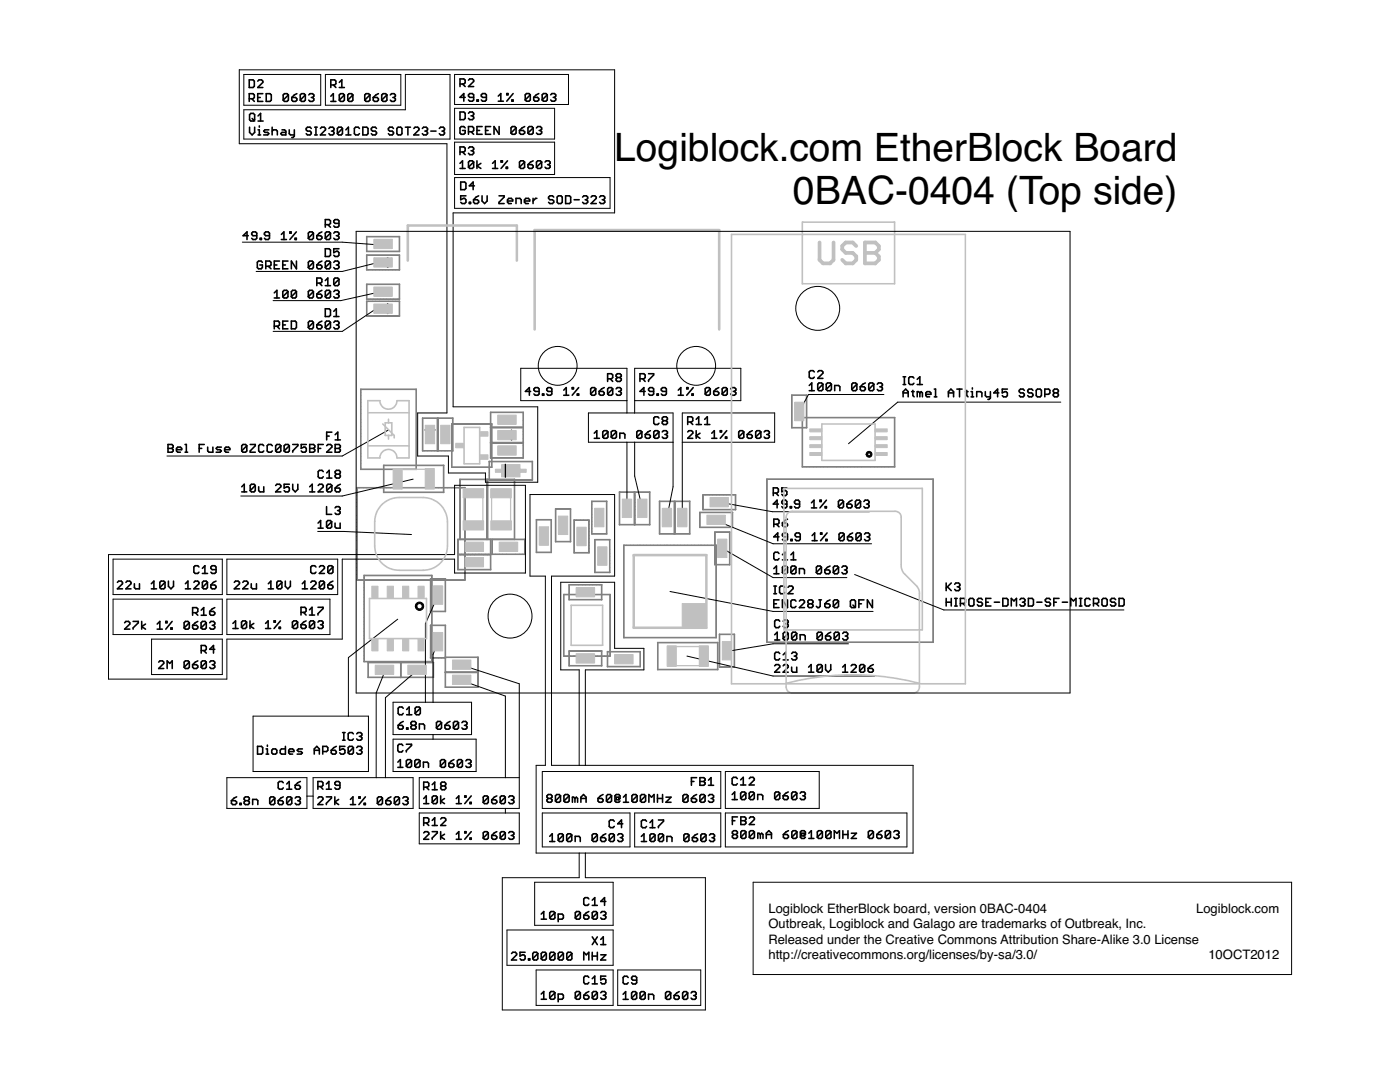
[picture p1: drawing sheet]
<svg xmlns="http://www.w3.org/2000/svg" width="279mm" height="216mm" viewBox="0 0 279 216" stroke-linecap="round" stroke-linejoin="round" font-family="sans-serif">
<defs><g id="words">
<g font-size="7.8">
<text x="122.6" y="32">Logiblock.com EtherBlock Board</text>
<text x="158.2" y="40.6">0BAC-0404 (Top side)</text>
</g>
<g font-size="2.6">
<text x="153.4" y="182.2">Logiblock EtherBlock board, version 0BAC-0404</text>
<text x="153.4" y="185.3">Outbreak, Logiblock and Galago are trademarks of Outbreak, Inc.</text>
<text x="238.7" y="182.2">Logiblock.com</text>
<text x="153.4" y="188.3">Released under the Creative Commons Attribution Share-Alike 3.0 License</text>
<text x="153.4" y="191.4">http://creativecommons.org/licenses/by-sa/3.0/</text>
<text x="241.2" y="191.4">10OCT2012</text>
</g>
</g></defs>
<g fill="#808080" stroke="#808080" stroke-width=".2">
<path d="M124.4 127.2l18.6 .1z"/>
<path d="M124.4 108.8h.2l-.1 18.5z"/>
<path d="M124.4 108.8h18.6z"/>
<path d="M142.9 108.8h.1l-.1 18.5z"/>
<path d="M153 95.6h33.3z"/>
<path d="M186.2 95.6h.1l-.1 32.6z"/>
<path d="M153 128.1l33.3 .1z"/>
<path d="M153 95.6h.1v32.6z"/>
<path d="M160.1 93.1l18.5 .1z"/>
<path d="M160.1 83.3h.1l-.1 9.9z"/>
<path d="M160.1 83.3l18.5 .1z"/>
<path d="M178.5 83.3h.1v9.9z"/>
<path d="M98.1 84.6h.1v8.7z"/>
<path d="M90.1 93.2h8.1z"/>
<path d="M90.1 84.6h.1v8.7z"/>
<path d="M90.1 84.6h8.1z"/>
<path d="M83 77.7h.1v16z"/>
<path d="M71.9 93.6l11.2 .1z"/>
<path d="M71.9 77.7h.2l-.1 16z"/>
<path d="M71.9 77.7h11.2z"/>
<path d="M84.3 83.4h.1v6.6z"/>
<path d="M84.3 83.4l3.1 .1z"/>
<path d="M87.3 83.4v6.6z"/>
<path d="M84.3 89.9l3.1 .1h-3.1z"/>
<path d="M97.9 85.3l6.6 .1z"/>
<path d="M104.4 85.3h.1l-.1 3.1z"/>
<path d="M97.9 88.3h6.6z"/>
<path d="M97.9 85.3h.1l-.1 3.1z"/>
<path d="M90.3 83.4h.1v6.6z"/>
<path d="M87.4 89.9l3 .1z"/>
<path d="M87.4 83.4h.1l-.1 6.6z"/>
<path d="M87.4 83.4l3 .1z"/>
<path d="M97.9 82.3h6.6z"/>
<path d="M104.4 82.3h.1l-.1 3z"/>
<path d="M97.9 85.2l6.6 .1z"/>
<path d="M97.9 82.3h.1l-.1 3z"/>
<path d="M97.6 95.8h8.7z"/>
<path d="M97.6 92.1h.1v3.7z"/>
<path d="M97.6 92.1h8.7z"/>
<path d="M106.2 92.1h.1v3.7z"/>
<path d="M97.9 91.4h6.6z"/>
<path d="M97.9 88.4h.1l-.1 3z"/>
<path d="M97.9 88.4h6.6z"/>
<path d="M104.4 88.4h.1l-.1 3z"/>
<path d="M158 78.8l.1 6.6z"/>
<path d="M158 78.8l3 .1h-3z"/>
<path d="M160.9 78.8h.1v6.6z"/>
<path d="M158 85.3l3 .1z"/>
<path d="M143.5 126.6h.2l-.1 6.6z"/>
<path d="M143.5 126.6h3.1z"/>
<path d="M146.5 126.6h.1v6.6z"/>
<path d="M143.5 133.1h3.1z"/>
<path d="M109.9 103.7h.2l-.1 6.6z"/>
<path d="M107 110.2h3.1z"/>
<path d="M107 103.7h.1v6.6z"/>
<path d="M107 103.7h3.1z"/>
<path d="M140.2 101.7h6.7z"/>
<path d="M140.2 98.7h.2l-.1 3z"/>
<path d="M140.2 98.7l6.7 .1z"/>
<path d="M146.7 98.7h.2l-.1 3z"/>
<path d="M139.6 105.2h6.6z"/>
<path d="M139.6 102.2h.1v3.1z"/>
<path d="M139.6 102.2l6.6 .1z"/>
<path d="M146.1 102.2h.1v3.1z"/>
<path d="M126.6 98.2h.2l-.1 6.6z"/>
<path d="M126.6 98.2h3.1z"/>
<path d="M129.6 98.2h.1v6.6z"/>
<path d="M126.6 104.7h3.1z"/>
<path d="M123.6 98.2h.1v6.6z"/>
<path d="M123.6 98.2h3.1z"/>
<path d="M126.5 98.2h.2l-.1 6.6z"/>
<path d="M123.6 104.7h3.1z"/>
<path d="M73.1 47.2h6.7z"/>
<path d="M79.7 47.2h.1l-.1 3z"/>
<path d="M73.1 50.1l6.7 .1z"/>
<path d="M73.1 47.2h.2l-.1 3z"/>
<path d="M73.1 56.7h6.7z"/>
<path d="M79.7 56.7h.1l-.1 3.1z"/>
<path d="M73.1 59.7h6.7z"/>
<path d="M73.1 56.7h.2l-.1 3.1z"/>
<path d="M134.6 100h.2l-.1 6.6z"/>
<path d="M134.6 100l3.1 .1z"/>
<path d="M137.6 100h.1v6.6z"/>
<path d="M134.7 106.5l3 .1h-3z"/>
<path d="M117.5 103.7l.1 6.7z"/>
<path d="M114.5 110.3h3.1z"/>
<path d="M114.5 103.8h.1v6.6z"/>
<path d="M114.5 103.8h3.1z"/>
<path d="M134.6 100v6.6z"/>
<path d="M131.6 106.5l3 .1z"/>
<path d="M131.6 100l.1 6.6z"/>
<path d="M131.6 100l3 .1h-3z"/>
<path d="M121.2 132.9l6.6 .1-6.6 .1z"/>
<path d="M121.2 130h.1v3.1z"/>
<path d="M121.2 130l6.6 .1z"/>
<path d="M127.7 130h.1v3.1z"/>
<path d="M142.6 106.2h.1v6.5z"/>
<path d="M142.6 106.2h3.1z"/>
<path d="M145.6 106.1v6.6z"/>
<path d="M142.7 112.6l3 .1h-3z"/>
<path d="M118.1 100v6.6z"/>
<path d="M118.1 100l3 .1h-3z"/>
<path d="M121 100h.1v6.6z"/>
<path d="M118 106.5l3.1 .1z"/>
<path d="M110.9 101.5v6.6z"/>
<path d="M110.9 101.5l3 .1h-3z"/>
<path d="M113.8 101.5h.1v6.6z"/>
<path d="M110.8 108.1h3.1z"/>
<path d="M131.2 133.6h12.1z"/>
<path d="M131.2 128.2h12.1z"/>
<path d="M143.2 128.2h.1v5.5z"/>
<path d="M131.2 128.2h.1v5.5z"/>
<path d="M113.5 119.6l6.6 .1z"/>
<path d="M113.5 116.7h.1v3z"/>
<path d="M113.5 116.7h6.6z"/>
<path d="M120.1 116.6v3.1z"/>
<path d="M113.5 129.9h6.6z"/>
<path d="M120 129.9h.1v3z"/>
<path d="M113.5 132.8l6.6 .1z"/>
<path d="M113.5 129.9h.1v3z"/>
<path d="M112.5 118.6h.1l-.1 12.4z"/>
<path d="M112.5 118.6l9.3 .1z"/>
<path d="M121.7 118.6h.1v12.4z"/>
<path d="M112.5 130.9h9.3z"/>
<path d="M73.1 60.1h6.7z"/>
<path d="M79.7 60.1h.1l-.1 3z"/>
<path d="M73.1 63l6.7 .1z"/>
<path d="M73.1 60.1h.2l-.1 3z"/>
<path d="M73.1 50.9h6.7z"/>
<path d="M79.7 50.9h.1l-.1 3z"/>
<path d="M73.1 53.8l6.7 .1z"/>
<path d="M73.1 50.9h.2l-.1 3z"/>
<path d="M86.1 114.8h.2l-.1 17.3z"/>
<path d="M72.6 132h13.7z"/>
<path d="M72.6 114.8h.1v17.3z"/>
<path d="M72.6 114.8l13.7 .1z"/>
<path d="M88.9 115.4v6.7z"/>
<path d="M85.9 122h3z"/>
<path d="M85.9 115.5h.1v6.6z"/>
<path d="M85.9 115.5h3z"/>
<path d="M71.2 97.3h21.7z"/>
<path d="M92.7 97.3h.2l-.1 18.5z"/>
<path d="M71.2 115.7l21.7 .1z"/>
<path d="M71.2 97.3h.2l-.1 18.5z"/>
<path d="M91.3 110.6h6.7z"/>
<path d="M91.3 107.6h.2l-.1 3.1z"/>
<path d="M91.3 107.6l6.7 .1z"/>
<path d="M97.9 107.6h.1l-.1 3.1z"/>
<path d="M98.1 110.6h6.7z"/>
<path d="M98.1 107.6h.2l-.1 3.1z"/>
<path d="M98.1 107.6l6.7 .1z"/>
<path d="M104.7 107.6h.1v3.1z"/>
<path d="M73.4 135.1l6.7 .1z"/>
<path d="M73.4 132.2h.1v3z"/>
<path d="M73.4 132.2h6.7z"/>
<path d="M79.9 132.2h.2l-.1 3z"/>
<path d="M88.8 134.1h6.7z"/>
<path d="M88.8 131.1h.1v3.1z"/>
<path d="M88.8 131.1l6.7 .1z"/>
<path d="M95.3 131.1h.2l-.1 3.1z"/>
<path d="M79.9 132.2h6.7z"/>
<path d="M86.4 132.2h.2l-.1 3z"/>
<path d="M79.9 135.1l6.7 .1z"/>
<path d="M88.8 124.8h.1v6.5z"/>
<path d="M85.9 131.2l3 .1h-3z"/>
<path d="M85.9 124.8h.1v6.5z"/>
<path d="M85.9 124.8h3z"/>
<path d="M76.5 98.2l12.1 .1z"/>
<path d="M76.5 92.8l12.1 .1z"/>
<path d="M88.5 92.8h.1v5.5z"/>
<path d="M76.5 92.8h.1v5.5z"/>
<path d="M97.3 95.6h.1l-.1 12.1z"/>
<path d="M102.6 95.6h.1v12.1z"/>
<path d="M97.3 107.6h5.4z"/>
<path d="M97.3 95.6l5.4 .1z"/>
<path d="M91.7 95.6h.2l-.1 12.1z"/>
<path d="M97.1 95.6h.1v12.1z"/>
<path d="M91.7 107.6h5.5z"/>
<path d="M91.7 95.6l5.5 .1z"/>
<path d="M88.8 137.1h6.7z"/>
<path d="M88.8 134.2h.1v3z"/>
<path d="M88.8 134.2h6.7z"/>
<path d="M95.3 134.2h.2l-.1 3z"/>
<path d="M118.7 107.7h.1l-.1 6.6z"/>
<path d="M118.7 107.7h3.1z"/>
<path d="M121.6 107.7h.2l-.1 6.6z"/>
<path d="M118.7 114.2h3.1z"/>
<path d="M91.3 113.6l6.7 .1z"/>
<path d="M91.3 110.7h.2l-.1 3z"/>
<path d="M91.3 110.7h6.7z"/>
<path d="M97.9 110.7h.1l-.1 3z"/>
</g>
<g fill="#000" stroke="#000" stroke-width=".2">
<path d="M47.8 13.9v14.8zM48.7 14.9v6.1zM48.7 14.9h15.3zM64.9 14.9v6.1zM64.9 14.9h15.1zM80.9 14.9v7zM80.9 14.9h8.9zM90.7 14.9v5.9zM90.7 14.9h22.8zM47.8 13.9h74.9zM47.8 28.7h41.4zM48.7 21h15.3z"/>
<path d="M48.7 21.9v5.8zM48.7 27.7h41.1zM64 14.9v6.1zM64.9 21h15.1zM80 14.9v6.1zM48.7 21.9h32.2zM89.2 28.7v53.7zM89.8 14.9v12.8zM90.7 20.8h22.8zM90.7 21.6v6.1zM90.7 27.7h20zM90.7 34.8h20z"/>
<path d="M90.7 28.4v6.4zM90.7 35.4v6.2zM110.7 21.6v6.1zM90.7 21.6h20zM110.7 28.4v6.4zM90.7 28.4h20zM113.5 14.9v5.9zM90.7 35.4h31.1zM48.4 48.3h19.9zM51.1 54.2h17.2zM54.5 60h13.5zM68 60l8.3-1.9z"/>
<path d="M68.3 48.3l8.3 .6zM68.3 54.2l6.9-1.8zM71.1 46.2v92.1zM90.4 42.5h32.3zM90.7 41.6h31.1zM121.8 35.4v6.2zM122.7 13.9v28.6zM71.1 46.2h142.5zM54.5 66.1h13.8zM68.3 66.1l7.1-4.7zM103.9 73.5v6.4zM103.9 73.5h21.2z"/>
<path d="M125.1 73.5v6.4zM103.9 79.9h21.2zM125.1 79.9v2.5zM126.7 73.5v6.4zM126.7 79.9h21.1zM126.7 79.9v2.5zM147.8 73.5v6.4zM126.7 73.5h21.1zM161.4 78.7l-1.9 3.4zM161.4 78.7h15zM33.3 91h35zM48 99h20.3z"/>
<path d="M68.3 91l9.2-5.2zM68.3 99l14.1-3.4zM83.4 82.4v8.6zM83.4 91h6.1zM83.4 82.4h5.8zM89.5 91v3.4zM89.5 94.4h7.4zM90.4 42.5v38.7zM90.7 96.8v13.9zM96.9 94.4v1.8zM96.9 96.2h10.4zM90.7 96.8h14.2z"/>
<path d="M105.8 98.7v16.3zM107.3 81.2v15zM90.4 81.2h16.9zM117.4 82.4v5.8zM117.4 82.4h7.7zM105.8 98.7h16.9zM117.4 88.2h7.7zM125.1 82.4h1.6zM125.1 88.2v13.2zM125.1 88.2h1.6zM126.7 82.4h7.6zM126.7 88.2v6.8z"/>
<path d="M126.7 95l1.5 6.4zM134.3 82.4v5.8zM126.7 88.2h7.6zM134.3 88.2v8.9zM134.3 97.1l-1.2 6.2zM136.2 82.4v5.8zM136.2 88.2h18.4zM136.2 88.2v15.1zM154.6 82.4v5.8zM136.2 82.4h18.4zM169.3 88.5l9.9-8.3zM179.2 80.2h32.5z"/>
<path d="M21.7 110.7v24.8zM22.6 119.5h21.8zM22.6 111.6v7zM22.6 111.6h21.8zM44.4 119.5v7.1zM44.4 111.6v7zM22.6 118.6h21.8zM45.3 119.5h20.5zM45.3 118.6h22.1zM45.3 111.6v7zM63.4 106h5.2zM65.8 119.5v7.1z"/>
<path d="M67.4 111.6v7zM45.3 111.6h22.1zM68.3 111.6h22.4zM68.6 106l13.5 .7zM90.7 111.6v2.7zM90.7 114.3h14.2zM21.7 110.7h69zM104.9 96.8v17.5zM105.8 115h3zM108.8 115v37.7zM110.1 115h12.6zM111.9 116.2v17.5z"/>
<path d="M122.7 98.7v16.3zM111.9 116.2h10.8zM143.5 100.2l10.7 1.9zM142.9 103.9l11.4 4.6zM144.1 109.4l10.2 5.9zM154.3 115.3h14.7zM154.2 102.1h19.3zM154.3 108.5h19.6zM21.7 135.5h23.6zM22.6 119.5v7.1zM30.2 127.5v7.1zM30.2 134.6h14.2z"/>
<path d="M22.6 126.6h21.8zM30.2 127.5h14.2zM44.4 127.5v7.1zM45.3 119.5v7.1zM45.3 127.5v8zM45.3 127.5h23zM45.3 126.6h20.5zM68.3 111.6v15.9zM69.5 131.2l9.9-7.7zM71.1 138.3h142.5zM75.1 138.3v16.9zM76.9 139.2l6.5-5.5z"/>
<path d="M76.9 133.7l-1.8 4.6zM87.4 118.9l-2.5 5.6zM87.4 128.1l-1 2.5zM92.3 135.8l8.6 3.1zM92.3 132.8l11.3 3.6zM111.9 133.7h3.7zM115.6 133.7v19zM116.8 133.7h11.7zM122.7 116.2v13.2zM128.5 129.4v4.3zM122.7 129.4h5.8zM137.1 130.9l17.2 4z"/>
<path d="M145.1 130l9.2-1.5zM133.7 118l20.6 4zM154.3 128.5h15zM154.3 122h19.9zM154.3 134.9h20.3zM170.6 114.6l17.8 7.1zM213.6 46.2v92.1zM188.4 121.7h35.9zM45.3 155.2h16zM50.5 142.9v11zM50.5 153.9h23zM61.3 155.2v3.7z"/>
<path d="M61.3 158.9v2.4zM61.3 158.9h1.2zM62.5 155.2h12.6zM62.5 155.2v3.7zM50.5 142.9h19zM69.5 131.2v11.7zM69.5 142.9h4zM73.5 142.9v11zM75.1 155.2h1.8zM76.9 155.2h5.5zM76.9 139.2v16zM78.4 146.6h8z"/>
<path d="M78.4 140.1v6.5zM78.4 147.5h8zM78.4 147.5v6.4zM82.4 155.2v6.1zM83.7 155.2h17.2zM78.4 140.1h6.5zM84.9 124.5v15.6zM86.4 146.6h7.7zM84.9 140.1h1.5zM86.4 147.5h8.6zM86.4 146.6v.9zM86.4 130.6v9.5z"/>
<path d="M94.1 140.1v6.5zM86.4 140.1h7.7zM95 147.5v6.4zM78.4 153.9h16.6zM100.9 155.2h2.7zM100.9 138.9v16.3zM103.6 155.2v6.1zM103.6 136.4v18.8zM107 152.7v17.5zM108.2 153.9v7.4zM107 152.7h1.8zM110.1 115v37.7z"/>
<path d="M110.1 152.7h5.5zM115.6 152.7h1.2zM116.8 133.7v19zM108.2 153.9h35.6zM144.8 153.9v7.4zM144.8 153.9h18.7zM116.8 152.7h65.4zM45.3 155.2v6.1zM45.3 161.3h16zM62.5 158.9v2.4zM62.5 161.3h19.9zM83.7 155.2v6.1z"/>
<path d="M83.7 162.2h17.2zM83.7 162.2v6.2zM100.2 175.1v26.4zM83.7 161.3h17.2zM100.9 162.2h2.7zM100.9 161.3v.9zM100.9 161.3h2.7zM103.6 162.2v6.2zM83.7 168.4h19.9zM106.7 176h15.7zM107 170.2h8.6zM108.2 161.3h35.6z"/>
<path d="M108.2 162.2h17.5zM108.2 162.2v6.8zM115.6 170.2h1.2zM115.6 170.2v4.9zM100.2 175.1h15.4zM116.8 170.2h65.4zM116.8 170.2v4.9zM122.4 176v8.6zM125.7 162.2v6.8zM108.2 169h17.5zM126.7 162.2h17.1zM126.7 162.2v6.8z"/>
<path d="M116.8 175.1h24zM143.8 153.9v7.4zM143.8 162.2v6.8zM126.7 169h17.1zM144.8 161.3h18.7zM144.8 169h36.2zM144.8 162.2v6.8zM150.3 176h107.5zM163.5 153.9v7.4zM181 162.2v6.8zM144.8 162.2h36.2zM182.2 152.7v17.5z"/>
<path d="M257.8 176v18.5zM101.2 185.6v7zM101.2 185.6h21.2zM106.7 176v8.6zM107 193.5v7.1zM106.7 184.6h15.7zM101.2 192.6h21.2zM122.4 185.6v7zM107 193.5h15.4zM123.3 193.5h16.5zM139.8 193.5v7.1zM150.3 176v18.5z"/>
<path d="M150.3 194.5h107.5zM100.2 201.5h40.6zM107 200.6h15.4zM122.4 193.5v7.1zM123.3 193.5v7.1zM123.3 200.6h16.5zM140.8 175.1v26.4z"/>
<path d="M173 90.2a.59 .59 0 0 1 1 .2 .59 .59 0 0 1-.4 .8 .59 .59 0 0 1-.8-.5h.4a.28 .28 0 0 1 .3-.3 .28 .28 0 0 1 .1 .5 .28 .28 0 0 1-.4-.1l-.4-.1z" fill-rule="evenodd"/>
<path d="M83.1 120.4a.84 .84 0 0 1 1.3 .1 .84 .84 0 0 1-.4 1.3 .84 .84 0 0 1-1.1-.8h.3a.53 .53 0 0 1 .7-.5 .53 .53 0 0 1 .2 .8 .53 .53 0 0 1-.9-.1v-.2h-.3z" fill-rule="evenodd"/>
</g>
<g fill="#000" stroke="#000" stroke-width=".32">
<path d="M49.7 15.9v1.6zM49.7 17.5h.8zM49.7 18.7h.8zM50.2 19.7l.6 .5zM50.5 17.5l.3-.3zM49.7 15.9h.8zM50.5 18.7l.3 .2zM49.7 19.7h.8zM50.8 16.2v1zM50.5 15.9l.3 .3zM50.8 18.9v.6zM50.8 19.5l-.3 .2z"/>
<path d="M51.4 17.5l1.1-1.1zM51.4 18.7v1.5zM51.4 19.5h.5zM51.7 15.9l-.3 .3zM51.7 15.9h.5zM51.4 17.5h1.1zM52.5 16.2v.2zM52.2 15.9l.3 .3zM51.4 18.7h1.1zM53.1 18.7v1.5zM53.1 18.7h.8zM54.1 18.9v1.1z"/>
<path d="M53.9 18.7l.2 .2zM56.5 18.9v1.1zM56.5 18.9l.3-.2zM56.5 20l1.1-1.1zM56.8 18.7h.5zM57.3 18.7l.3 .2zM57.6 18.9v1.1zM57.3 20.2l.3-.2zM58.2 19.5v.5zM58.2 20l.3 .2zM58.7 18.9l-.5 .6zM58.2 19.5h.8z"/>
<path d="M58.7 18.9l.5-.2zM59.2 19.7v.3zM59 19.5l.2 .2zM59.9 18.9v1.1zM59.9 18.9l.3-.2zM60.9 18.9l-1 1.1zM60.2 18.7h.5zM60.7 18.7l.2 .2zM60.9 18.9v1.1zM60.9 20l-.2 .2zM61.6 18.9l.3-.2zM61.9 18.7h.5z"/>
<path d="M62.4 18.7l.2 .2zM62.1 19.5h.3zM62.4 19.5l.2 .2zM62.6 18.9v.3zM62.4 19.5l.2-.3zM62.6 19.7v.3zM62.4 20.2l.2-.2zM66 15.9v1.6zM66 15.9h.8zM66 19.2l.5-.5zM66.5 17l.5 .5zM66.5 18.7v1.5z"/>
<path d="M66.8 15.9l.2 .3zM66 17h.8zM67 16.2v.5zM67 16.7l-.2 .3zM67.7 16.4l.5-.5zM67.7 17.5h1zM67.7 18.9v1.1zM67.7 18.9l.3-.2zM68.7 18.9l-1 1.1zM68 18.7h.5zM68.2 15.9v1.6zM68.5 18.7l.2 .2z"/>
<path d="M68.7 18.9v1.1zM68.5 20.2l.2-.2zM69.4 18.9v1.1zM69.4 18.9l.3-.2zM70.4 18.9l-1 1.1zM69.7 18.7h.5zM70.2 18.7l.2 .2zM70.4 18.9v1.1zM70.4 20l-.2 .2zM72.8 18.9v1.1zM72.8 18.9l.2-.2zM73.8 18.9l-1 1.1z"/>
<path d="M73 18.7h.6zM73.6 18.7l.2 .2zM73.8 18.9v1.1zM73.6 20.2l.2-.2zM74.5 19.5v.5zM74.5 20l.2 .2zM74.5 19.5l.5-.6zM74.5 19.5h.8zM75 18.9l.5-.2zM75.5 19.7v.3zM75.3 19.5l.2 .2zM76.2 18.9v1.1z"/>
<path d="M76.2 18.9l.3-.2zM76.2 20l1-1.1zM76.5 18.7h.5zM77 18.7l.2 .2zM77.2 18.9v1.1zM77 20.2l.2-.2zM77.9 18.9l.2-.2zM78.1 18.7h.6zM78.7 18.7l.2 .2zM78.4 19.5h.3zM78.7 19.5l.2 .2zM78.9 18.9v.3z"/>
<path d="M78.9 19.2l-.2 .3zM78.9 19.7v.3zM78.9 20l-.2 .2zM91.8 15.7v1.6zM91.8 15.7h.8zM91.8 19.4h1zM92.3 16.8l.5 .5zM92.6 15.7l.2 .3zM91.8 16.8h.8zM92.6 18.7l-.8 .7zM92.8 16v.5zM92.6 16.8l.2-.3z"/>
<path d="M93.5 17.3l1-1zM93.5 19.9l.2 .3zM93.5 18.9v.3zM93.5 19.2l.2 .2zM93.7 15.7l-.2 .3zM93.7 18.7l-.2 .2zM93.7 19.4h.8zM93.7 15.7h.6zM93.7 18.7h.6zM93.5 17.3h1zM94.5 16v.3zM94.3 15.7l.2 .3z"/>
<path d="M94.5 18.9v1zM94.3 18.7l.2 .2zM95.2 19.9h.3zM95.5 19.9v.3zM96.1 19.9l.2 .3zM96.1 18.9v.3zM96.1 19.2l.2 .2zM96.3 18.7l-.2 .2zM96.3 19.4h.8zM96.3 18.7h.5zM97.1 18.9v1zM96.8 18.7l.3 .2z"/>
<path d="M99.4 19.2l.5-.5zM99.9 18.7v1.5zM101.1 18.7h.3zM101.1 18.7v.2zM101.4 18.7v.2zM101.1 18.9h.3zM102.2 19.9h.2zM102.4 19.9v.3zM104.8 18.9v1zM104.8 18.9l.3-.2zM104.8 19.9l1-1zM105.1 18.7h.5z"/>
<path d="M105.6 18.7l.2 .2zM105.8 18.9v1zM105.8 19.9l-.2 .3zM106.5 19.4v.5zM106.5 19.9l.3 .3zM107 18.9l-.5 .5zM106.5 19.4h.8zM107 18.9l.5-.2zM107.5 19.7v.2zM107.3 19.4l.2 .3zM108.2 18.9v1zM108.2 18.9l.3-.2z"/>
<path d="M108.2 19.9l1-1zM108.5 18.7h.5zM109 18.7l.2 .2zM109.2 18.9v1zM109 20.2l.2-.3zM109.9 18.9l.3-.2zM110.2 18.7h.5zM110.7 18.7l.2 .2zM110.4 19.4h.3zM110.7 19.4l.2 .3zM110.9 18.9v.3zM110.9 19.2l-.2 .2z"/>
<path d="M110.9 19.7v.2zM110.9 19.9l-.2 .3zM49.7 18.7v1.5zM49.8 22.9v1zM49.8 22.9l.3-.3zM49.8 25.4v1zM49.8 26.4l.5 .5zM50.1 22.6h.5zM49.8 23.9l.3 .3zM50.3 23.6l.5 .6zM50.3 26.9l.5-.5zM50.6 22.6l.2 .3z"/>
<path d="M50.1 24.2h.5zM50.8 22.9v1zM50.8 23.9l-.2 .3zM50.8 25.4v1zM51.4 20.2h1.1zM51.5 23.1l.5-.5zM51.5 24.2h1zM51.5 25.9h.3zM51.5 26.9h.5zM51.8 25.9v1zM51.8 25.1v.3zM52 22.6v1.6z"/>
<path d="M52.6 26.9h.8zM52.6 26.2l.3-.3zM52.6 26.2l.3 .2zM52.9 25.9h.8zM53.1 20.2h.8zM53.4 26.9l.3-.2zM52.9 26.4h.5zM53.4 26.4l.3 .3zM53.9 20.2l.2-.2zM54.3 25.4v1.5zM54.3 26.2l.3-.3zM54.6 25.9h.5z"/>
<path d="M55.1 25.9l.3 .3zM55.4 26.2v.7zM56 26.7l.3-.3zM56.3 25.9h.5zM56 26.7l.3 .2zM56.3 26.4h.7zM56.5 20l.3 .2zM56.8 25.9l.2 .3zM57 26.2v.7zM56.3 26.9h.7zM56.8 20.2h.5zM57.7 25.9v.8z"/>
<path d="M57.7 26.7l.3 .2zM58 26.9h.7zM58.2 27.4h.3zM58.5 20.2h.5zM58.7 25.9v1.3zM58.7 27.2l-.2 .2zM59 20.2l.2-.2zM59.9 20l.3 .2zM60.2 20.2h.5zM61.1 25.6v.3zM61.1 25.9l.3 .3zM61.1 25.6l.3-.2z"/>
<path d="M61.4 26.2h.5zM61.1 26.7l.3 .2zM61.4 25.4h.5zM61.9 26.2l.2 .2zM61.4 26.9h.5zM61.6 20l.3 .2zM61.9 25.4l.2 .2zM62.1 26.4v.3zM62.1 26.7l-.2 .2zM61.9 20.2h.5zM62.8 26.9h.5zM62.8 25.4h.5z"/>
<path d="M63.1 25.4v1.5zM63.9 26.9l1.1-1zM63.9 25.6l.3-.2zM64.2 25.4h.5zM63.9 26.9h1.1zM65 25.6v.3zM64.7 25.4l.3 .2zM65.6 25.6l.3-.2zM65.9 25.4h.5zM65.6 26.7l.3 .2zM66 20.2h1zM66.4 25.4l.3 .2z"/>
<path d="M66.1 26.2h.3zM66.4 26.2l.3 .2zM65.9 26.9h.5zM66.7 25.6v.3zM66.7 25.9l-.3 .3zM66.7 26.4v.3zM66.4 26.9l.3-.2zM67.3 25.6v1.1zM67.3 25.6l.3-.2zM68.3 25.6l-1 1.1zM67.6 25.4h.5zM67.3 26.7l.3 .2z"/>
<path d="M67.7 20l.3 .2zM68.1 25.4l.2 .2zM67.6 26.9h.5zM68.3 25.6v1.1zM68.3 26.7l-.2 .2zM68 20.2h.5zM69.5 25.4l-.5 .5zM69 26.9h1zM69.5 25.4v1.5zM69.4 20l.3 .2zM69.7 20.2h.5zM70.7 25.6v1.1z"/>
<path d="M70.7 26.7l.3 .2zM71 25.4l-.3 .2zM71 26.9h.5zM71 25.4h.5zM71.5 26.9l.2-.2zM71.5 25.4l.2 .2zM72.4 25.4v1.5zM72.4 26.9h.8zM72.8 20l.2 .2zM73.2 26.9l.2-.2zM72.4 25.4h.8zM73.4 25.6v1.1z"/>
<path d="M73.2 25.4l.2 .2zM73 20.2h.6zM74.1 25.6v.3zM74.1 25.9l.3 .3zM74.1 25.6l.3-.2zM74.4 26.2h.5zM74.1 26.7l.3 .2zM74.7 20.2h.6zM74.4 25.4h.5zM74.9 26.2l.2 .2zM74.4 26.9h.5zM74.9 25.4l.2 .2z"/>
<path d="M75.1 26.4v.3zM75.1 26.7l-.2 .2zM75.3 20.2l.2-.2zM76.2 20l.3 .2zM76.5 20.2h.5zM77.5 25.6v.3zM77.5 25.9l.3 .3zM77.8 25.4l-.3 .2zM77.8 26.2h.5zM77.5 26.7l.3 .2zM77.9 20l.2 .2zM77.8 25.4h.5z"/>
<path d="M78.3 26.2l.2 .2zM77.8 26.9h.5zM78.3 25.4l.2 .2zM78.5 26.4v.3zM78.5 26.7l-.2 .2zM78.1 20.2h.6zM79.2 25.6v1.1zM79.2 26.7l.3 .2zM79.5 25.4l-.3 .2zM79.5 26.9h.5zM79.5 25.4h.5zM80 26.9l.2-.2z"/>
<path d="M80.2 25.6v1.1zM80 25.4l.2 .2zM80.9 25.4h1zM81.4 25.4v1.5zM82.6 26.9l1-1zM82.8 25.4l-.2 .2zM82.8 25.4h.6zM82.6 26.9h1zM83.6 25.6v.3zM83.4 25.4l.2 .2zM84.3 25.6l.2-.2zM84.5 25.4h.5z"/>
<path d="M84.3 26.7l.2 .2zM85 25.4l.3 .2zM84.8 26.2h.2zM85 26.2l.3 .2zM84.5 26.9h.5zM85.3 25.6v.3zM85 26.2l.3-.3zM85.3 26.4v.3zM85 26.9l.3-.2zM86 26.2h1zM87.7 25.6l.2-.2zM87.9 25.4h.6z"/>
<path d="M87.7 26.7l.2 .2zM88.5 25.4l.2 .2zM88.2 26.2h.3zM88.5 26.2l.2 .2zM87.9 26.9h.6zM88.7 25.6v.3zM88.7 25.9l-.2 .3zM88.7 26.4v.3zM88.7 26.7l-.2 .2zM91.8 22.4v1.5zM91.8 23.9h.8zM91.8 25.5v1z"/>
<path d="M91.8 26.5l.3 .3zM91.8 29.3v1.6zM91.8 29.3h.8zM91.8 32.6l.5-.5zM91.8 33.6h1zM91.9 36.3v1.5zM91.9 37.8h.8zM91.9 39.1v.8zM91.9 39.9l.6-.3zM92.1 25.3l-.3 .2zM92.1 26.8h.5zM92.3 30.3l.5 .6z"/>
<path d="M92.3 32.1v1.5zM92.5 39.6h.2zM92.6 23.9l.2-.3zM91.8 22.4h.8zM92.1 25.3h.5zM92.6 26.8l.2-.3zM92.6 18.7v1.5zM92.6 29.3l.2 .3zM91.8 30.3h.8zM92.7 37.8l.3-.2zM91.9 36.3h.8zM92.7 39.6l.3 .3z"/>
<path d="M92.8 22.6v1zM92.6 22.4l.2 .2zM92.6 25.3l.2 .2zM92.8 26v.5zM92.3 26h.5zM92.8 29.6v.5zM92.6 30.3l.2-.2zM93 36.6v1zM92.7 36.3l.3 .3zM91.9 39.1h1.1zM93 39.9v.5zM93.7 22.4l-.2 .2z"/>
<path d="M93.5 25.3v1.5zM93.5 25.3h.8zM93.5 29.6l.2-.3zM93.5 32.3v1.1zM93.7 32.1l-.2 .2zM93.5 33.4l1-1.1zM93.7 37.1h1zM93.7 22.4h.6zM93.5 23.6l.2 .3zM93.7 20.2h.6zM93.7 29.3h.6zM93.5 30.6l.2 .3z"/>
<path d="M93.7 32.1h.6zM93.5 33.4l.2 .2zM94 26.3l.5 .5zM94.3 22.4l.2 .2zM94 23.1h.3zM94.3 23.1l.2 .3zM93.7 23.9h.6zM94.3 25.3l.2 .2zM93.5 26.3h.8zM94.3 20.2l.2-.3zM94.3 29.3l.2 .3zM94 30.1h.3z"/>
<path d="M94.3 30.1l.2 .2zM93.7 30.9h.6zM94.3 32.1l.2 .2zM93.7 33.6h.6zM94.4 36.3v1.5zM94.4 36.3l-.7 .8zM94.5 39.9v.5zM94.5 22.6v.3zM94.3 23.1l.2-.2zM94.5 23.4v.2zM94.5 23.6l-.2 .3zM94.5 25.5v.5z"/>
<path d="M94.3 26.3l.2-.3zM94.5 29.6v.2zM94.3 30.1l.2-.3zM94.5 30.3v.3zM94.5 30.6l-.2 .3zM94.5 32.3v1.1zM94.3 33.6l.2-.2zM95 39.3l-.5 .6zM95.2 25.3v1.5zM95.2 26.8h1zM95.2 26h.5zM95.2 19.9v.3z"/>
<path d="M95.2 32.1v1.5zM95.2 33.1l.8-.5zM94.5 39.9h.8zM95.2 20.2h.3zM95 39.3l.5-.2zM95.2 33.1l.8 .5zM96.2 39.1v1zM95.2 25.3h1zM96.3 20.2h.5zM96.8 20.2l.3-.3zM96.9 25.3v1.5zM96.9 26.8h1z"/>
<path d="M96.9 26h.5zM96.9 25.3h1zM98.3 32.6l.5-.5zM98.3 33.6h1zM98.6 25.3v1.5zM98.6 25.3l1 1.5zM98.8 32.1v1.5zM99.4 20.2h1.1zM99.6 39.1h1zM99.6 25.3v1.5zM100 32.1h.3zM100 32.1v.2z"/>
<path d="M101.3 32.1l-1.3 1.5zM100.3 32.1v.2zM100 32.3h.3zM100.6 39.1v.2zM100.6 39.3l-1 1.1zM101 33.4v.2zM101 33.4h.3zM102.4 18.7l-1.3 1.5zM101.5 39.6l-.2 .3zM101.3 33.4v.2zM101 33.6h.3zM101.5 39.6h.5z"/>
<path d="M102 25.5v1zM102.2 25.3l-.2 .2zM102 26.5l1-1zM102 39.6l.3 .3zM102.2 19.9v.3zM102.2 25.3h.5zM102 26.5l.2 .3zM102.3 39.9v.2zM102.2 20.2h.2zM102.7 25.3l.3 .2zM102.2 26.8h.5zM103 39.6h.8z"/>
<path d="M103 25.5v1zM103 26.5l-.3 .3zM103.7 26v.5zM103.7 26.5l.2 .3zM103.7 32.3v1.1zM103.9 32.1l-.2 .2zM103.7 33.4l1-1.1zM103.8 39.6l.2 .3zM103.9 26.8h.5zM103.9 32.1h.5zM103.7 33.4l.2 .2zM104 39.9v.7z"/>
<path d="M104.2 25.5l-.5 .5zM104.4 26.8l.3-.3zM103.7 26h.7zM104.4 32.1l.3 .2zM103.9 33.6h.5zM104.7 39.9l.2-.3zM104.7 32.3v1.1zM104.4 33.6l.3-.2zM104.2 25.5l.5-.2zM104.7 26.3v.2zM104.4 26l.3 .3zM104.9 39.6h.6z"/>
<path d="M104.8 19.9l.3 .3zM105.4 25.5v1zM105.6 25.3l-.2 .2zM105.4 26.5l1-1zM105.4 32.9v.5zM105.4 33.4l.2 .2zM105.5 39.6l.2 .3zM105.1 20.2h.5zM105.6 25.3h.6zM105.4 26.5l.2 .3zM105.6 33.6h.6zM105.7 39.9v.2z"/>
<path d="M105.4 32.9l.5-.6zM106.2 25.3l.2 .2zM105.6 26.8h.6zM106.2 33.6l.2-.2zM105.4 32.9h.8zM106.4 25.5v1zM106.4 26.5l-.2 .3zM105.9 32.3l.5-.2zM106.4 33.1v.3zM106.2 32.9l.2 .2zM106.8 20.2h.5zM106.9 39.6h.2z"/>
<path d="M107.3 25.3l-.2 .2zM107.1 32.3v1.1zM107.1 32.3l.2-.2zM107.1 33.4l1-1.1zM107.3 20.2l.2-.3zM107.3 25.3h.5zM107.1 26.5l.2 .3zM107.3 32.1h.5zM107.1 33.4l.2 .2zM107.8 25.3l.3 .2zM107.6 26h.2zM107.8 26l.3 .3z"/>
<path d="M107.3 26.8h.5zM107.8 32.1l.3 .2zM107.3 33.6h.5zM108.1 25.5v.3zM108.1 25.8l-.3 .2zM108.1 26.3v.2zM108.1 26.5l-.3 .3zM108.1 32.3v1.1zM108.1 33.4l-.3 .2zM108.2 19.9l.3 .3zM109 32.1l-.2 .2zM108.5 20.2h.5z"/>
<path d="M109 32.1h.5zM108.8 33.4l.2 .2zM109.5 39.3v.3zM109.5 39.6l.2 .3zM109.5 32.1l.3 .2zM109.3 32.9h.2zM109.5 32.9l.3 .2zM109 33.6h.5zM109.5 39.3l.2-.2zM109.7 39.9h.6zM109.8 32.3v.3zM109.8 32.6l-.3 .3z"/>
<path d="M109.8 33.1v.3zM109.8 33.4l-.3 .2zM109.9 19.9l.3 .3zM109.7 39.1h.6zM110.3 39.9l.2 .2zM110.3 39.1l.2 .2zM110.2 20.2h.5zM111.2 39.3v1.1zM111.4 39.1l-.2 .2zM111.4 39.1h.6zM112 39.1l.2 .2zM112.9 39.1v1.5z"/>
<path d="M112.9 39.1h.7zM113.6 39.1l.3 .2zM114.6 39.9h1zM116.3 39.3l.2-.2zM116.5 39.1h.5zM117 39.1l.3 .2zM116.8 39.9h.2zM117 39.9l.3 .2zM117.3 39.3v.3zM117.3 39.6l-.3 .3zM118.2 39.1l-.2 .2zM118.2 39.1h.5z"/>
<path d="M119 39.3v.3zM118.7 39.1l.3 .2zM119.7 39.3l.2-.2zM119.9 39.1h.5zM120.4 39.1l.3 .2zM120.2 39.9h.2zM120.4 39.9l.3 .2zM120.7 39.3v.3zM120.7 39.6l-.3 .3zM48.5 47h1.1zM49.3 46.3v1.5zM48.5 47l.8-.7z"/>
<path d="M50.2 47.5l.3 .3zM50.2 46.5v.3zM50.2 46.8l.3 .2zM50.5 47.8h.5zM50.2 46.5l.3-.2zM50.5 47h.7zM51 47.8l.2-.3zM50.5 46.3h.5zM51.2 46.5v1zM51 46.3l.2 .2zM51.4 52.3v1.1zM51.4 53.4l.2 .2z"/>
<path d="M51.6 52.1l-.2 .2zM51.6 53.6h.5zM51.9 47.5v.3zM51.9 47.5h.3zM51.6 52.1h.5zM52.1 53.6l.3-.2zM52.2 47.5v.3zM51.9 47.8h.3zM52.1 52.1l.3 .2zM52.4 52.9v.5zM51.9 52.9h.5zM52.8 47.5l.2 .3z"/>
<path d="M52.8 46.5v.3zM52.8 46.8l.2 .2zM53 47.8h.5zM52.8 46.5l.2-.2zM53 47h.8zM53 52.1v1.5zM53 52.1h.8zM53.5 47.8l.3-.3zM53 46.3h.5zM53.6 53.1l.5 .5zM53.8 46.5v1zM53.5 46.3l.3 .2z"/>
<path d="M53.8 52.1l.3 .2zM53 53.1h.8zM54.1 52.3v.6zM53.8 53.1l.3-.2zM54.7 58.4l.6-.5zM54.7 59.5h1.1zM54.7 52.1v1.5zM54.7 53.6h1.1zM54.7 52.9h.6zM55.3 57.9v1.6zM54.7 52.1h1.1zM56.2 46.8l.5-.5z"/>
<path d="M56.2 47.8h1zM56.4 58.2v1zM56.4 58.2l.3-.3zM56.4 59.2l1.1-1zM56.4 52.1v1.5zM56.4 53.6h1.1zM56.4 52.9h.6zM56.7 46.3v1.5zM56.7 57.9h.5zM56.4 59.2l.3 .3zM57.2 57.9l.3 .3zM56.7 59.5h.5z"/>
<path d="M57.5 58.2v1zM57.5 59.2l-.3 .3zM56.4 52.1h1.1zM57.8 46.3h.3zM57.8 46.3v.2zM59.1 46.3l-1.3 1.5zM58.1 46.3v.2zM57.8 46.5h.3zM58.1 58.2v1zM58.4 57.9l-.3 .3zM58.1 59.2l1.1-1zM58.1 52.1v1.5z"/>
<path d="M58.1 52.1l1.1 1.5zM58.4 57.9h.5zM58.1 59.2l.3 .3zM58.9 47.5v.3zM58.9 47.5h.2zM58.9 57.9l.3 .3zM58.4 59.5h.5zM59.1 47.5v.3zM58.9 47.8h.2zM59.2 58.2v1zM59.2 59.2l-.3 .3zM59.2 52.1v1.5z"/>
<path d="M61.5 46.5v1zM61.5 46.5l.3-.2zM61.5 47.5l1-1zM61.5 58.2v1zM61.5 58.2l.3-.3zM61.5 59.2l1-1zM61.5 52.3v1.1zM61.5 52.3l.3-.2zM62.5 52.3l-1 1.1zM61.8 46.3h.5zM61.5 47.5l.3 .3zM61.8 57.9h.5z"/>
<path d="M61.5 59.2l.3 .3zM61.8 52.1h.5zM61.5 53.4l.3 .2zM62.3 46.3l.2 .2zM61.8 47.8h.5zM62.3 57.9l.2 .3zM61.8 59.5h.5zM62.3 52.1l.2 .2zM61.8 53.6h.5zM62.5 46.5v1zM62.3 47.8l.2-.3zM62.5 58.2v1z"/>
<path d="M62.5 59.2l-.2 .3zM62.5 52.3v1.1zM62.5 53.4l-.2 .2zM63.2 47v.5zM63.2 47.5l.3 .3zM63.2 55.5v1.5zM63.2 55.5h.8zM63.2 58.7v.5zM63.2 59.2l.3 .3zM63.2 52.9v.5zM63.2 53.4l.3 .2zM63.5 47.8h.5z"/>
<path d="M63.5 59.5h.5zM63.5 53.6h.5zM63.7 46.5l-.5 .5zM63.7 56.5l.5 .5zM63.7 58.2l-.5 .5zM63.7 52.3l-.5 .6zM64 47.8l.2-.3zM63.2 47h.8zM64 55.5l.2 .2zM63.2 56.5h.8zM64.2 59.2l-.2 .3zM63.2 58.7h.8z"/>
<path d="M64 53.6l.2-.2zM63.2 52.9h.8zM63.7 46.5l.5-.2zM64.2 47.3v.2zM64 47l.2 .3zM64.2 55.7v.5zM64.2 56.2l-.2 .3zM63.7 58.2l.5-.3zM64.2 58.9v.3zM64 58.7l.2 .2zM63.7 52.3l.5-.2zM64.2 53.1v.3z"/>
<path d="M64 52.9l.2 .2zM64.9 43.8v1.5zM64.9 43.8h.8zM64.9 46.5v1zM64.9 46.5l.3-.2zM64.9 47.5l1.1-1zM64.9 56l.5-.5zM64.9 57h1.1zM64.9 58.2v1zM65.2 57.9l-.3 .3zM64.9 59.2l1.1-1zM64.9 49.6v1.6z"/>
<path d="M64.9 51.2h.8zM64.9 52.3v1.1zM65.2 52.1l-.3 .2zM64.9 53.4l1.1-1.1zM65.2 46.3h.5zM64.9 47.5l.3 .3zM65.2 57.9h.5zM64.9 59.2l.3 .3zM65.2 52.1h.5zM64.9 53.4l.3 .2zM65.4 44.8l.6 .5zM65.4 55.5v1.5z"/>
<path d="M65.7 43.8l.3 .3zM64.9 44.8h.8zM65.7 46.3l.3 .2zM65.2 47.8h.5zM65.7 57.9l.3 .3zM65.2 59.5h.5zM65.7 51.2l.3-.3zM64.9 49.6h.8zM65.7 52.1l.3 .2zM65.2 53.6h.5zM66 44.1v.5zM65.7 44.8l.3-.2z"/>
<path d="M66 46.5v1zM65.7 47.8l.3-.3zM66 58.2v1zM65.7 59.5l.3-.3zM66 49.9v1zM65.7 49.6l.3 .3zM66 52.3v1.1zM65.7 53.6l.3-.2zM66.6 45.1l.3 .2zM66.6 44.1v.2zM66.6 44.3l.3 .3zM66.6 46.5l.3-.2z"/>
<path d="M66.6 55.7v1zM66.6 55.7l.3-.2zM66.6 56.7l1-1zM66.6 58.2l.3-.3zM66.6 49.6v.8zM66.6 50.4l.5-.3zM66.6 52.3l.3-.2zM66.9 45.3h.5zM66.9 43.8l-.3 .3zM66.9 44.6h.7zM66.9 46.3h.5zM66.6 47.5l.3 .3z"/>
<path d="M66.9 55.5h.5zM66.6 56.7l.3 .3zM66.9 57.9h.5zM66.6 59.2l.3 .3zM66.6 50.9l.3 .3zM66.9 52.1h.5zM66.6 53.4l.3 .2zM67.1 50.1h.3zM67.4 45.3l.2-.2zM66.9 43.8h.5zM67.4 46.3l.2 .2zM67.1 47h.3z"/>
<path d="M67.4 47l.2 .3zM66.9 47.8h.5zM67.4 55.5l.2 .2zM66.9 57h.5zM67.4 57.9l.2 .3zM67.1 58.7h.3zM67.4 58.7l.2 .2zM66.9 59.5h.5zM67.4 50.1l.2 .3zM66.9 51.2h.5zM67.4 52.1l.2 .2zM67.1 52.9h.3z"/>
<path d="M67.4 52.9l.2 .2zM66.9 53.6h.5zM67.6 44.1v1zM67.4 43.8l.2 .3zM67.6 46.5v.3zM67.6 46.8l-.2 .2zM67.6 47.3v.2zM67.6 47.5l-.2 .3zM67.6 55.7v1zM67.6 56.7l-.2 .3zM67.6 58.2v.2zM67.6 58.4l-.2 .3z"/>
<path d="M67.6 58.9v.3zM67.6 59.2l-.2 .3zM66.6 49.6h1zM67.6 50.4v.5zM67.6 50.9l-.2 .3zM67.6 52.3v.3zM67.6 52.6l-.2 .3zM67.6 53.1v.3zM67.6 53.4l-.2 .2zM76 51.8v1.2zM76 51.8l.9 .6zM76 52.7h.4z"/>
<path d="M76 52.5h.8zM76 52.2h.6zM76 51.9h.2zM76 53l.9-.6zM91.9 40.4l.3 .2zM92.2 40.6h.5zM93 40.4l-.3 .2zM93.7 40.4v.2zM93.7 40.4h.2zM93.9 40.4v.2zM93.7 40.6h.2zM94.5 40.4l.3 .2z"/>
<path d="M94.8 40.6h.5zM95.3 40.6l.2-.2zM95.5 40.1v.3zM95.3 39.9l.2 .2zM96.2 40.1l.5 .5zM96.7 40.6l.5-.5zM97.2 39.1v1zM99.6 40.4v.2zM99.6 40.6h1zM101.3 39.9v.5zM101.3 40.4l.2 .2zM101.5 40.6h.5z"/>
<path d="M101.3 40.1h1zM103 39.6v1zM104.7 39.9v.5zM104.7 40.4l.2 .2zM104.9 40.6h.6zM104.7 40.1h1zM106.4 39.6v1zM106.9 39.6l-.5 .5zM109.5 40.4l.2 .2zM109.7 40.6h.6zM110.5 40.1v.3zM110.5 40.4l-.2 .2z"/>
<path d="M111.2 40.4l.2 .2zM111.4 40.6h.6zM112 40.6l.2-.2zM112.2 39.3v1.1zM112.9 40.6h.7zM113.6 40.6l.3-.2zM113.9 39.3v1.1zM116.3 40.4l.2 .2zM116.5 40.6h.5zM117.3 40.1v.3zM117.3 40.4l-.3 .2zM118 40.6l1-1z"/>
<path d="M118 40.6h1zM119.7 40.4l.2 .2zM119.9 40.6h.5zM120.7 40.1v.3zM120.7 40.4l-.3 .2zM54.7 64.1v1.5zM54.7 64.1h.8zM55.3 65.1l.5 .5zM55.5 64.1l.3 .2zM54.7 65.1h.8zM55.8 64.3v.5zM55.8 64.8l-.3 .3z"/>
<path d="M56.4 64.1v1.5zM56.4 65.6h1.1zM56.4 64.8h.6zM56.4 64.1h1.1zM58.1 64.1v1.5zM58.1 65.6h.8zM59.2 65.3l-.3 .3zM58.1 64.1h.8zM59.2 64.3v1zM58.9 64.1l.3 .2zM61.5 64.3v1zM61.5 64.3l.3-.2z"/>
<path d="M61.5 65.3l1-1zM61.8 64.1h.5zM61.5 65.3l.3 .3zM62.3 64.1l.2 .2zM61.8 65.6h.5zM62.5 64.3v1zM62.5 65.3l-.2 .3zM63.2 64.8v.5zM63.2 65.3l.3 .3zM63.5 65.6h.5zM63.7 64.3l-.5 .5zM64.2 65.3l-.2 .3z"/>
<path d="M63.2 64.8h.8zM63.7 64.3l.5-.2zM64.2 65.1v.2zM64 64.8l.2 .3zM64.9 61.6v1.6zM64.9 63.2h.8zM64.9 64.3v1zM64.9 64.3l.3-.2zM64.9 65.3l1.1-1zM65.2 64.1h.5zM64.9 65.3l.3 .3zM65.7 63.2l.3-.3z"/>
<path d="M64.9 61.6h.8zM65.7 64.1l.3 .2zM65.2 65.6h.5zM66 61.9v1zM65.7 61.6l.3 .3zM66 64.3v1zM65.7 65.6l.3-.3zM67.1 61.6l-.5 .5zM66.6 63.2h1zM66.6 64.3l.3-.2zM66.9 64.1h.5zM66.6 65.3l.3 .3z"/>
<path d="M67.1 61.6v1.6zM67.4 64.1l.2 .2zM67.1 64.8h.3zM67.4 64.8l.2 .3zM66.9 65.6h.5zM67.6 64.3v.3zM67.6 64.6l-.2 .2zM67.6 65.1v.2zM67.6 65.3l-.2 .3zM76 61v1.2zM76 61l.9 .6zM76 62.1h.2z"/>
<path d="M76 61.8h.6zM76 61.5h.8zM76 61.3h.4zM76 62.2l.9-.6zM104.9 78.1h1zM105.6 77.3v1.6zM104.9 78.1l.7-.8zM106.6 78.6l.2 .3zM106.6 77.6v.3zM106.6 77.9l.2 .2zM106.8 78.9h.5zM106.6 77.6l.2-.3z"/>
<path d="M106.8 78.1h.8zM107.3 78.9l.3-.3zM106.8 77.3h.5zM107.6 77.6v1zM107.3 77.3l.3 .3zM108.3 78.6v.3zM108.3 78.6h.2zM108.5 78.6v.3zM108.3 78.9h.2zM109.1 78.6l.3 .3zM109.1 77.6v.3zM109.1 77.9l.3 .2z"/>
<path d="M109.4 78.9h.5zM109.4 77.3l-.3 .3zM109.4 78.1h.7zM109.9 78.9l.2-.3zM109.4 77.3h.5zM110.1 77.6v1zM109.9 77.3l.2 .3zM113 77.3l-.5 .6zM112.5 78.9h1zM113 77.3v1.6zM114.2 77.3h.2zM114.2 77.3v.3z"/>
<path d="M115.5 77.3l-1.3 1.6zM114.4 77.3v.3zM114.2 77.6h.2zM115.2 78.6v.3zM115.2 78.6h.3zM115.5 78.6v.3zM115.2 78.9h.3zM117.9 77.6v1zM117.9 77.6l.2-.3zM117.9 78.6l1-1zM118.1 77.3h.5zM117.9 78.6l.2 .3z"/>
<path d="M118.6 77.3l.3 .3zM118.1 78.9h.5zM118.9 77.6v1zM118.9 78.6l-.3 .3zM119.6 78.1v.5zM119.6 78.6l.2 .3zM119.8 78.9h.5zM120.1 77.6l-.5 .5zM120.3 78.9l.3-.3zM119.6 78.1h.7zM120.1 77.6l.5-.3zM120.6 78.4v.2z"/>
<path d="M120.3 78.1l.3 .3zM121.3 74.6v1.5zM121.3 74.6h.7zM121.3 77.6v1zM121.3 77.6l.2-.3zM121.3 78.6l1-1zM121.5 77.3h.5zM121.3 78.6l.2 .3zM121.8 75.6l.5 .5zM122 74.6l.3 .2zM121.3 75.6h.7zM122 77.3l.3 .3z"/>
<path d="M121.5 78.9h.5zM122.3 74.8v.5zM122.3 75.3l-.3 .3zM122.3 77.6v1zM122.3 78.6l-.3 .3zM123 74.8l.2-.2zM123 75.6v.3zM123 75.6l.2-.3zM123 74.8v.3zM123 77.6l.2-.3zM123.2 74.6h.5zM123 75.9l.2 .2z"/>
<path d="M123 75.1l.2 .2zM123.2 75.3h.5zM123.2 77.3h.5zM123 78.6l.2 .3zM123.7 74.6l.3 .2zM123.7 75.3l.3 .3zM123.2 76.1h.5zM123.7 77.3l.3 .3zM123.5 78.1h.2zM123.7 78.1l.3 .3zM123.2 78.9h.5zM124 74.8v.3z"/>
<path d="M123.7 75.3l.3-.2zM124 75.6v.3zM123.7 76.1l.3-.2zM124 77.6v.3zM123.7 78.1l.3-.2zM124 78.4v.2zM123.7 78.9l.3-.3zM127.7 74.6v1.5zM127.7 74.6h.8zM127.7 78.1h1.1zM128.2 75.6l.6 .5zM128.5 74.6l.3 .2z"/>
<path d="M127.7 75.6h.8zM128.5 77.3v1.6zM127.7 78.1l.8-.8zM128.8 74.8v.5zM128.5 75.6l.3-.3zM129.4 74.6h1.1zM129.4 75.9v.2zM129.4 78.6l.3 .3zM129.4 77.6v.3zM129.4 77.9l.3 .2zM129.7 78.9h.5zM129.7 77.3l-.3 .3z"/>
<path d="M129.7 78.1h.8zM130.2 78.9l.3-.3zM129.7 77.3h.5zM130.5 74.6v.2zM130.5 74.8l-1.1 1.1zM130.5 77.6v1zM130.2 77.3l.3 .3zM131.1 78.6v.3zM131.1 78.6h.3zM131.4 78.6v.3zM131.1 78.9h.3zM132 78.6l.2 .3z"/>
<path d="M132 77.6v.3zM132 77.9l.2 .2zM132.2 78.9h.5zM132.2 77.3l-.2 .3zM132.2 78.1h.8zM132.7 78.9l.3-.3zM132.2 77.3h.5zM133 77.6v1zM132.7 77.3l.3 .3zM135.4 77.9l.5-.6zM135.4 78.9h1zM135.9 77.3v1.6z"/>
<path d="M137.1 77.3h.2zM137.1 77.3v.3zM138.3 77.3l-1.2 1.6zM137.3 77.3v.3zM137.1 77.6h.2zM138.1 78.6v.3zM138.1 78.6h.2zM138.3 78.6v.3zM138.1 78.9h.2zM140.7 77.6v1zM140.7 77.6l.3-.3zM140.7 78.6l1.1-1z"/>
<path d="M141 77.3h.5zM140.7 78.6l.3 .3zM141.5 77.3l.3 .3zM141 78.9h.5zM141.8 77.6v1zM141.8 78.6l-.3 .3zM142.4 78.1v.5zM142.4 78.6l.3 .3zM142.7 78.9h.5zM142.9 77.6l-.5 .5zM143.2 78.9l.2-.3zM142.4 78.1h.8z"/>
<path d="M142.9 77.6l.5-.3zM143.4 78.4v.2zM143.2 78.1l.2 .3zM144.1 77.6v1zM144.1 77.6l.3-.3zM145.1 77.6l-1 1zM144.4 77.3h.5zM144.1 78.6l.3 .3zM144.9 77.3l.2 .3zM144.4 78.9h.5zM145.1 77.6v1zM144.9 78.9l.2-.3z"/>
<path d="M145.8 77.6l.3-.3zM146.1 77.3h.5zM145.8 78.6l.3 .3zM146.6 77.3l.3 .3zM146.3 78.1h.3zM146.6 78.1l.3 .3zM146.1 78.9h.5zM146.9 77.6v.3zM146.6 78.1l.3-.2zM146.9 78.4v.2zM146.6 78.9l.3-.3zM161.5 74.2v1z"/>
<path d="M161.5 75.2l.3 .3zM162 76.4l-.5 .5zM161.5 78h1zM161.5 74.2l.3-.2zM161.8 75.5h.5zM162 76.4v1.6zM161.8 74h.5zM162.5 75.2l-.2 .3zM162.3 74l.2 .2zM164.2 74.5l-1 1zM163.2 76.7v1zM163.4 76.4l-.2 .3z"/>
<path d="M164.2 76.7l-1 1zM163.4 74l-.2 .2zM163.4 76.4h.6zM163.2 77.7l.2 .3zM163.4 74h.6zM164 76.4l.2 .3zM163.4 78h.6zM163.2 75.5h1zM164.2 74.2v.3zM164 74l.2 .2zM164.2 76.7v1zM164 78l.2-.3z"/>
<path d="M164.9 76.7v1zM164.9 76.7l.2-.3zM164.9 77.7l1-1zM165.1 76.4h.6zM164.9 77.7l.2 .3zM165.7 76.4l.2 .3zM165.1 78h.6zM165.9 76.7v1zM165.9 77.7l-.2 .3zM166.6 76.9v1.1zM166.6 76.9h.8zM167.4 76.9l.2 .3z"/>
<path d="M167.6 77.2v.8zM170 76.7v1zM170.2 76.4l-.2 .3zM171 76.7l-1 1zM170.2 76.4h.6zM170 77.7l.2 .3zM170.8 76.4l.2 .3zM170.2 78h.6zM171 76.7v1zM171 77.7l-.2 .3zM171.7 77.2v.5zM171.7 77.7l.2 .3z"/>
<path d="M171.9 78h.5zM172.2 76.7l-.5 .5zM172.4 78l.3-.3zM171.7 77.2h.7zM172.2 76.7l.5-.3zM172.7 77.4v.3zM172.4 77.2l.3 .2zM173.4 76.7v1zM173.6 76.4l-.2 .3zM174.4 76.7l-1 1zM173.6 76.4h.5zM173.4 77.7l.2 .3z"/>
<path d="M174.1 76.4l.3 .3zM173.6 78h.5zM174.4 76.7v1zM174.4 77.7l-.3 .3zM175.3 76.4l-.2 .3zM175.3 76.4h.5zM175.1 77.7l.2 .3zM175.8 76.4l.3 .3zM175.6 77.2h.2zM175.8 77.2l.3 .2zM175.3 78h.5zM176.1 76.7v.2z"/>
<path d="M175.8 77.2l.3-.3zM176.1 77.4v.3zM175.8 78l.3-.3zM180.2 76.7h.5zM180.2 75.2h.5zM180.2 78.1v1.1zM180.2 78.1l.5-.5zM180.2 78.4h1.1zM180.5 75.2v1.5zM180.7 77.6l.6 .5zM181.3 78.1v1.1zM181.4 75.4v1.1z"/>
<path d="M181.4 76.5l.2 .2zM181.4 75.4l.2-.2zM181.6 76.7h.5zM181.9 78.1h.5zM181.6 75.2h.5zM182.1 76.7l.3-.2zM182.2 77.9v1zM182.2 78.9l.2 .3zM182.1 75.2l.3 .2zM183 75.7l.6-.5zM183 76.7h1.1zM183 78.1v1.1z"/>
<path d="M183 78.1h.3zM183.3 78.1l.3 .3zM183.6 75.2v1.5zM183.6 78.4v.8zM183.6 78.4l.2-.3zM183.8 78.1l.3 .3zM184.1 78.4v.8zM184.8 78.4v.5zM184.8 78.4l.2-.3zM184.8 78.9l.2 .3zM185 78.1h.5zM185 79.2h.5z"/>
<path d="M185.5 78.1l.3 .3zM185.8 78.4v.3zM184.8 78.7h1zM186.5 77.6h.2zM186.5 79.2h.5zM186.7 77.6v1.6zM189.3 78.1v1.1zM189.3 78.1l.5-.5zM189.3 78.4h1zM189.8 77.6l.5 .5zM190.3 78.1v1.1zM191 77.6h1z"/>
<path d="M191.5 77.6v1.6zM192.7 78.1h.5zM192.9 77.9v1zM192.9 78.9l.3 .3zM193.8 78.1h.3zM193.8 79.2h.5zM194.1 78.1v1.1zM194.1 77.4v.2zM194.9 78.1v1.1zM194.9 78.1h.8zM195.7 78.1l.3 .3zM196 78.4v.8z"/>
<path d="M196.6 78.1v.8zM196.6 78.9l.3 .3zM196.9 79.2h.8zM197.1 79.7h.3zM197.7 78.1v1.3zM197.7 79.4l-.3 .3zM198.3 78.4h1zM199.1 77.6v1.6zM198.3 78.4l.8-.8zM200 77.6v.8zM200 78.4l.5-.3zM200 78.9l.3 .3z"/>
<path d="M200.5 78.1h.3zM200.8 78.1l.2 .3zM200.3 79.2h.5zM200 77.6h1zM201 78.4v.5zM201 78.9l-.2 .3zM203.4 77.9v.2zM203.4 78.1l.3 .3zM203.7 77.6l-.3 .3zM203.7 78.4h.5zM203.4 78.9l.3 .3zM203.7 77.6h.5z"/>
<path d="M204.2 78.4l.2 .3zM203.7 79.2h.5zM204.2 77.6l.2 .3zM204.4 78.7v.2zM204.4 78.9l-.2 .3zM205.1 77.9v.2zM205.1 78.1l.3 .3zM205.4 77.6l-.3 .3zM205.4 78.4h.5zM205.1 78.9l.3 .3zM205.4 77.6h.5zM205.9 78.4l.2 .3z"/>
<path d="M205.4 79.2h.5zM205.9 77.6l.2 .3zM206.1 78.7v.2zM206.1 78.9l-.2 .3zM206.8 77.9v1zM206.8 78.9l.3 .3zM207.1 77.6l-.3 .3zM207.1 79.2h.5zM207.1 77.6h.5zM207.6 79.2l.2-.3zM207.8 77.9v1zM207.6 77.6l.2 .3z"/>
<path d="M208.5 77.6v1.6zM208.5 77.6h.8zM209.3 77.6l.2 .3zM208.5 78.7h.8zM209.5 77.9v.5zM209.5 78.4l-.2 .3zM210.2 77.9l.3-.3zM210.2 78.7v.2zM210.5 78.4l-.3 .3zM210.2 77.9v.2zM210.5 77.6h.5zM210.2 78.9l.3 .3z"/>
<path d="M210.2 78.1l.3 .3zM210.5 78.4h.5zM211 77.6l.2 .3zM211 78.4l.2 .3zM210.5 79.2h.5zM211.2 77.9v.2zM211.2 78.1l-.2 .3zM211.2 78.7v.2zM211.2 78.9l-.2 .3zM33.5 88.7v1.5zM33.5 88.7h.8zM33.5 89.5h.8z"/>
<path d="M34.3 88.7l.3 .2zM34.3 89.5l.3 .2zM33.5 90.2h.8zM34.6 88.9v.3zM34.3 89.5l.3-.3zM34.6 89.7v.3zM34.6 90l-.3 .2zM35.2 89.5v.5zM35.2 89.5l.3-.3zM35.2 90l.3 .2zM35.5 89.2h.5zM35.5 90.2h.5z"/>
<path d="M36 89.2l.3 .3zM36.3 89.5v.2zM35.2 89.7h1.1zM36.9 88.7h.3zM36.9 90.2h.5zM37.2 88.7v1.5zM39.8 88.7v1.5zM39.8 88.7h1zM39.8 89.5h.5zM41.4 89.2v.8zM41.4 90l.3 .2zM41.7 90.2h.8z"/>
<path d="M42.5 89.2v1zM43.1 90.2h.8zM43.1 89.5l.3-.3zM43.1 89.5l.3 .2zM43.4 89.2h.8zM43.9 90.2l.3-.2zM43.4 89.7h.5zM43.9 89.7l.3 .3zM44.8 89.5v.5zM44.8 89.5l.3-.3zM44.8 90l.3 .2zM45.1 89.2h.5z"/>
<path d="M45.1 90.2h.5zM45.6 89.2l.3 .3zM45.9 89.5v.2zM44.8 89.7h1.1zM48.2 88.9v1.1zM48.2 88.9l.3-.2zM49.3 88.9l-1.1 1.1zM48.2 97.1l.5-.5zM48.2 98.1h1.1zM48.5 88.7h.5zM48.2 90l.3 .2zM48.7 96.6v1.5z"/>
<path d="M49 88.7l.3 .2zM48.5 90.2h.5zM49.3 88.9v1.1zM49.3 90l-.3 .2zM49.9 88.7h1zM49.9 90v.2zM49.9 90.2h1zM49.9 96.9v1zM49.9 96.9l.3-.3zM49.9 97.9l1-1zM50.2 96.6h.5zM49.9 97.9l.3 .2z"/>
<path d="M50.7 96.6l.2 .3zM50.2 98.1h.5zM50.9 88.7v.2zM50.9 88.9l-1 1.1zM50.9 96.9v1zM50.9 97.9l-.2 .2zM51.6 88.9v1.1zM51.6 90l.3 .2zM51.6 97.1v.8zM51.6 97.9l.3 .2zM51.9 88.7l-.3 .2zM51.9 90.2h.5z"/>
<path d="M51.9 98.1h.7zM51.9 88.7h.5zM52.4 90.2l.2-.2zM52.4 88.7l.2 .2zM52.6 97.1v1zM53.3 88.9v1.1zM53.3 90l.3 .2zM53.6 88.7l-.3 .2zM53.6 90.2h.5zM53.6 88.7h.5zM54.1 90.2l.3-.2zM54.1 88.7l.3 .2z"/>
<path d="M55 88.9v1.1zM55 88.9l.3-.2zM55 90l1-1.1zM55 98.1l1-1zM55.3 88.7h.5zM55 90l.3 .2zM55.3 96.6l-.3 .3zM55.8 88.7l.2 .2zM55.3 90.2h.5zM55.3 96.6h.5zM56 88.9v1.1zM56 90l-.2 .2z"/>
<path d="M55 98.1h1zM56 96.9v.2zM55.8 96.6l.2 .3zM56.7 88.9v1.1zM56.7 88.9l.3-.2zM56.7 90l1-1.1zM56.7 96.6v.8zM56.7 97.4l.5-.3zM57 88.7h.5zM56.7 90l.3 .2zM56.7 97.9l.3 .2zM57.2 97.1h.3z"/>
<path d="M57.5 88.7l.2 .2zM57 90.2h.5zM57.5 97.1l.2 .3zM57 98.1h.5zM57.7 88.9v1.1zM57.7 90l-.2 .2zM56.7 96.6h1zM57.7 97.4v.5zM57.7 97.9l-.2 .2zM58.4 88.7h1zM58.4 90v.2zM58.4 96.6v1z"/>
<path d="M58.4 97.6l.5 .5zM58.9 98.1l.5-.5zM59.4 88.7v.2zM59.4 88.9l-1 1.1zM59.4 96.6v1zM60.1 88.7v.8zM60.1 89.5l.5-.3zM60.1 90l.3 .2zM60.6 89.2h.3zM60.9 89.2l.2 .3zM60.4 90.2h.5zM60.1 88.7h1z"/>
<path d="M61.1 89.5v.5zM61.1 90l-.2 .2zM61.8 88.7v1.5zM61.8 88.7h.8zM61.8 89.5h.8zM61.8 97.1l.5-.5zM61.8 98.1h1zM62.3 96.6v1.5zM62.6 88.7l.2 .2zM62.6 89.5l.2 .2zM61.8 90.2h.8zM62.8 88.9v.3z"/>
<path d="M62.8 89.2l-.2 .3zM62.8 89.7v.3zM62.8 90l-.2 .2zM63.5 88.7v1.5zM63.5 88.7h1zM63.5 89.5h.5zM63.5 94.1v1zM63.5 95.1l.3 .3zM63.5 98.1l1-1zM63.8 93.9l-.3 .2zM63.8 95.4h.5zM63.8 96.6l-.3 .3z"/>
<path d="M63.8 93.9h.5zM64.5 95.1l-.2 .3zM63.8 96.6h.5zM64.3 93.9l.2 .2zM63.5 98.1h1zM64.5 96.9v.2zM64.3 96.6l.2 .3zM65.2 86.2v1.6zM65.2 86.2h1zM65.2 87h.5zM65.2 90.2l1-1zM65.2 94.4l.5-.5z"/>
<path d="M65.2 95.4h1zM65.2 96.9v1zM65.2 96.9l.2-.3zM65.2 97.9l1-1zM65.4 88.7l-.2 .2zM65.4 96.6h.6zM65.2 97.9l.2 .2zM65.7 93.9v1.5zM65.4 88.7h.6zM66 96.6l.2 .3zM65.4 98.1h.6zM65.2 90.2h1z"/>
<path d="M66.2 88.9v.3zM66 88.7l.2 .2zM66.2 96.9v1zM66 98.1l.2-.2zM66.9 86.7l.5-.5zM66.9 87.8h1zM66.9 88.7v1.5zM66.9 88.7h.8zM66.9 89.5h.8zM66.9 94.1l.2-.2zM66.9 94.9v.2zM66.9 94.9l.2-.3z"/>
<path d="M66.9 94.1v.3zM66.9 97.4v.5zM66.9 97.9l.2 .2zM67.1 93.9h.6zM66.9 95.1l.2 .3zM66.9 94.4l.2 .2zM67.1 94.6h.6zM67.1 98.1h.6zM67.4 86.2v1.6zM66.9 97.4l.5-.5zM67.7 88.7l.2 .2zM67.7 89.5l.2 .2z"/>
<path d="M66.9 90.2h.8zM67.7 93.9l.2 .2zM67.7 94.6l.2 .3zM67.1 95.4h.6zM67.7 98.1l.2-.2zM66.9 97.4h.8zM67.9 88.9v.3zM67.9 89.2l-.2 .3zM67.9 89.7v.3zM67.9 90l-.2 .2zM67.9 94.1v.3zM67.9 94.4l-.2 .2z"/>
<path d="M67.9 94.9v.2zM67.9 95.1l-.2 .3zM67.4 96.9l.5-.3zM67.9 97.6v.3zM67.7 97.4l.2 .2zM85.8 86.2l-.6 1zM85.2 87.1h1.2zM85.4 86.8h.8zM85.6 86.6h.4zM85.8 86.2l.6 1zM85.2 87.2h1.2zM100.7 86.2v1.2z"/>
<path d="M100.7 86.2l.9 .6zM100.7 87.1h.5zM100.7 86.8h.9zM100.7 86.6h.5zM100.7 86.3h.1zM101.4 93.9l1.1 1zM101.4 94h1.1zM100.7 87.4l.9-.6zM101.7 93.7h.8zM101.8 94.3h.7zM102 93.4h.5zM102.1 94.5h.4z"/>
<path d="M102.3 93.2h.2zM102.5 93v1.9zM101.4 93.9l1.1-.9zM119.1 85.9l-.5 .5zM118.6 87.5h1zM119.1 85.9v1.6zM120.3 86.2v1zM120.3 86.2l.2-.3zM120.3 87.2l1-1zM120.5 85.9h.6zM120.3 87.2l.2 .3zM121.1 85.9l.2 .3z"/>
<path d="M120.5 87.5h.6zM121.3 86.2v1zM121.3 87.2l-.2 .3zM122 86.2v1zM122 86.2l.3-.3zM122 87.2l1-1zM122.3 85.9h.5zM122 87.2l.3 .3zM122.8 85.9l.2 .3zM122.3 87.5h.5zM123 86.2v1zM123 87.2l-.2 .3z"/>
<path d="M123.7 86.4v1.1zM123.7 86.4h.8zM124.5 86.4l.2 .3zM124.7 86.7v.8zM127.1 86.2v1zM127.3 85.9l-.2 .3zM127.1 87.2l1-1zM127.3 85.9h.5zM127.1 87.2l.2 .3zM127.8 85.9l.3 .3zM127.3 87.5h.5zM128.1 86.2v1z"/>
<path d="M128.1 87.2l-.3 .3zM128.8 86.7v.5zM128.8 87.2l.2 .3zM129 87.5h.5zM129.3 86.2l-.5 .5zM129.8 87.2l-.3 .3zM128.8 86.7h.7zM129.3 86.2l.5-.3zM129.8 87v.2zM129.5 86.7l.3 .3zM130.5 83.4v1.1zM130.5 84.5l.2 .2z"/>
<path d="M130.5 86.2v1zM130.7 85.9l-.2 .3zM130.5 87.2l1-1zM130.7 83.2l-.2 .2zM130.7 84.7h.6zM130.7 85.9h.5zM130.5 87.2l.2 .3zM131.2 85.9l.3 .3zM130.7 87.5h.5zM130.7 83.2h.6zM131.3 84.7l.2-.2zM131.3 83.2l.2 .2z"/>
<path d="M131.5 86.2v1zM131.2 87.5l.3-.3zM132.2 83.4l.2-.2zM132.2 84.2v.3zM132.2 84.2l.2-.3zM132.2 83.4v.3zM132.2 86.2l.2-.3zM132.4 83.2h.5zM132.2 84.5l.2 .2zM132.2 83.7l.2 .2zM132.4 83.9h.5zM132.4 85.9h.5z"/>
<path d="M132.2 87.2l.2 .3zM132.9 83.2l.3 .2zM132.9 83.9l.3 .3zM132.4 84.7h.5zM132.9 85.9l.3 .3zM132.7 86.7h.2zM132.9 86.7l.3 .3zM132.4 87.5h.5zM133.2 83.4v.3zM133.2 83.7l-.3 .2zM133.2 84.2v.3zM132.9 84.7l.3-.2z"/>
<path d="M133.2 86.2v.2zM132.9 86.7l.3-.3zM133.2 87v.2zM133.2 87.2l-.3 .3zM137.2 83.2v1.5zM137.2 83.2h.8zM137.2 87.5l1.1-1.1zM137.5 85.9l-.3 .3zM137.8 84.2l.5 .5zM138 83.2l.3 .2zM137.2 84.2h.8zM137.5 85.9h.5z"/>
<path d="M138.3 83.4v.5zM138.3 83.9l-.3 .3zM137.2 87.5h1.1zM138.3 86.2v.2zM138 85.9l.3 .3zM138.9 83.7l.5-.5zM138.9 84.7h1.1zM138.9 85.9v1.6zM138.9 87l.8-.6zM139.4 83.2v1.5zM138.9 87l.8 .5zM140.6 83.7l.6-.5z"/>
<path d="M140.6 84.7h1.1zM141.2 83.2v1.5zM142.6 85.9l-.6 .5zM142 87.5h1.1zM142.6 85.9v1.6zM143.7 85.9h.3zM143.7 85.9v.3zM145 85.9l-1.3 1.6zM144 85.9v.3zM143.7 86.2h.3zM144.8 87.2v.3zM144.8 87.2h.2z"/>
<path d="M145 87.2v.3zM144.8 87.5h.2zM147.4 86.2v1zM147.4 86.2l.3-.3zM147.4 87.2l1-1zM147.7 85.9h.5zM147.4 87.2l.3 .3zM148.2 85.9l.2 .3zM147.7 87.5h.5zM148.4 86.2v1zM148.4 87.2l-.2 .3zM149.1 86.7v.5z"/>
<path d="M149.1 87.2l.3 .3zM149.4 87.5h.5zM149.6 86.2l-.5 .5zM149.9 87.5l.2-.3zM149.1 86.7h.8zM149.6 86.2l.5-.3zM150.1 87v.2zM149.9 86.7l.2 .3zM150.8 86.2v1zM151.1 85.9l-.3 .3zM150.8 87.2l1-1zM151.1 85.9h.5z"/>
<path d="M150.8 87.2l.3 .3zM151.6 85.9l.2 .3zM151.1 87.5h.5zM151.8 86.2v1zM151.6 87.5l.2-.3zM152.5 86.2l.3-.3zM152.8 85.9h.5zM152.5 87.2l.3 .3zM153.3 85.9l.2 .3zM153 86.7h.3zM153.3 86.7l.2 .3zM152.8 87.5h.5z"/>
<path d="M153.5 86.2v.2zM153.3 86.7l.2-.3zM153.5 87v.2zM153.5 87.2l-.2 .3zM154.3 97.3v1.6zM154.3 97.3h.8zM154.8 98.4l.5 .5zM155.1 97.3l.2 .3zM154.3 98.4h.8zM155.1 99.8l-.8 .8zM155.3 97.6v.5zM155.3 98.1l-.2 .3z"/>
<path d="M156 97.3v.8zM156 98.1l.5-.2zM156 98.6l.3 .3zM156.3 99.8l-.3 .3zM156.5 97.9h.3zM156.8 97.9l.2 .2zM156.3 98.9h.5zM156.3 99.8h.5zM156 97.3h1zM157 98.1v.5zM157 98.6l-.2 .3zM158.8 99.8l-.2 .3z"/>
<path d="M158.8 99.8h.5zM162.5 99.8v1.5zM163.6 99.8h.3zM163.9 99.8v.3zM167.6 99.8h.5zM168.1 99.8l.2 .3zM169.5 100.1l.6-.3zM171 99.8h.5zM171.5 99.8l.2 .3zM172.7 99.8h.5zM173.2 99.8l.2 .3zM23.4 117.5l1-1z"/>
<path d="M23.7 116l-.3 .2zM23.7 116h.5zM23.4 117.5h1zM24.4 116.2v.3zM24.2 116l.2 .2zM25.1 117.5l1-1zM25.4 116l-.3 .2zM25.4 116h.5zM25.1 117.5h1zM26.1 116.2v.3zM25.9 116l.2 .2zM26.8 116.5v.7z"/>
<path d="M26.8 117.2l.3 .3zM27.1 117.5h.7zM27.8 116.5v1zM30.7 116l-.5 .5zM30.2 117.5h1zM30.7 116v1.5zM31.9 116.2v1zM32.2 116l-.3 .2zM31.9 117.2l1-1zM32.2 116h.5zM31.9 117.2l.3 .3zM32.7 116l.2 .2z"/>
<path d="M32.2 117.5h.5zM32.9 116.2v1zM32.9 117.2l-.2 .3zM33.6 116v1zM33.6 117l.5 .5zM34.1 117.5l.5-.5zM34.6 116v1zM37.5 116l-.5 .5zM37 117.5h1zM37.5 116v1.5zM38.7 113.1v1.1zM38.7 114.2l.2 .2z"/>
<path d="M38.7 117.5l1-1zM38.9 112.9l-.2 .2zM38.9 114.4h.6zM38.9 116l-.2 .2zM38.9 112.9h.6zM39.5 114.4l.2-.2zM38.9 116h.6zM39.5 112.9l.2 .2zM38.7 117.5h1zM39.7 116.2v.3zM39.5 116l.2 .2zM40.9 112.9l-.5 .5z"/>
<path d="M40.4 114.4h1zM40.4 116.2v1zM40.4 116.2l.2-.2zM41.4 116.2l-1 1zM40.6 116h.5zM40.4 117.2l.2 .3zM40.9 112.9v1.5zM41.1 116l.3 .2zM40.6 117.5h.5zM41.4 116.2v1zM41.4 117.2l-.3 .3zM42.1 114.2l.2 .2z"/>
<path d="M42.1 113.1v.3zM42.1 113.4l.2 .3zM42.1 116.7v.5zM42.1 117.2l.2 .3zM42.3 114.4h.6zM42.3 112.9l-.2 .2zM42.3 113.7h.8zM42.3 117.5h.6zM42.6 116.2l-.5 .5zM42.9 114.4l.2-.2zM42.3 112.9h.6zM42.9 117.5l.2-.3z"/>
<path d="M42.1 116.7h.8zM43.1 113.1v1.1zM42.9 112.9l.2 .2zM42.6 116.2l.5-.2zM43.1 117v.2zM42.9 116.7l.2 .3zM46.8 117.5l1-1zM47 116l-.2 .2zM47 116h.5zM46.8 117.5h1zM47.8 116.2v.3zM47.5 116l.3 .2z"/>
<path d="M48.5 117.5l1-1zM48.7 116l-.2 .2zM48.7 116h.5zM48.5 117.5h1zM49.5 116.2v.3zM49.2 116l.3 .2zM50.1 116.5v.7zM50.1 117.2l.3 .3zM50.4 117.5h.8zM51.2 116.5v1zM54.1 116l-.5 .5zM53.6 117.5h1z"/>
<path d="M54.1 116v1.5zM55.2 116.2v1zM55.2 116.2l.3-.2zM56.3 116.2l-1.1 1zM55.5 116h.5zM55.2 117.2l.3 .3zM56 116l.3 .2zM55.5 117.5h.5zM56.3 116.2v1zM56.3 117.2l-.3 .3zM56.9 116v1zM56.9 117l.5 .5z"/>
<path d="M57.4 117.5l.6-.5zM58 116v1zM60.8 116l-.5 .5zM60.3 117.5h1.1zM60.8 116v1.5zM62 113.1v1.1zM62 114.2l.3 .2zM62 117.5l1.1-1zM62 113.1l.3-.2zM62.3 114.4h.5zM62 116.2l.3-.2zM62.3 112.9h.5z"/>
<path d="M62.8 114.4l.3-.2zM62.3 116h.5zM62.8 112.9l.3 .2zM62 117.5h1.1zM63.1 116.2v.3zM62.8 116l.3 .2zM63.5 104.4l.5-.5zM63.5 105.4h1zM63.7 114.4l1-1zM63.7 116.2v1zM63.7 116.2l.3-.2zM64.7 116.2l-1 1z"/>
<path d="M64 103.9v1.5zM64 112.9l-.3 .2zM64 116h.5zM63.7 117.2l.3 .3zM64 112.9h.5zM64.5 116l.2 .2zM64 117.5h.5zM63.7 114.4h1zM64.7 113.1v.3zM64.5 112.9l.2 .2zM64.7 116.2v1zM64.7 117.2l-.2 .3z"/>
<path d="M65.2 101.1v1.5zM65.2 102.6h1zM65.2 104.1v1zM65.2 104.1l.2-.2zM65.2 105.1l1-1zM65.4 103.9h.5zM65.2 105.1l.2 .3zM65.4 113.1v1.1zM65.4 113.1l.3-.2zM66.4 113.1l-1 1.1zM65.4 116.7v.5zM65.4 117.2l.3 .3z"/>
<path d="M65.7 112.9h.5zM65.4 114.2l.3 .2zM65.7 117.5h.5zM65.9 103.9l.3 .2zM65.4 105.4h.5zM65.9 116.2l-.5 .5zM66.2 104.1v1zM65.9 105.4l.3-.3zM66.2 112.9l.2 .2zM65.7 114.4h.5zM66.2 117.5l.2-.3zM65.4 116.7h.8z"/>
<path d="M66.4 113.1v1.1zM66.4 114.2l-.2 .2zM65.9 116.2l.5-.2zM66.4 117v.2zM66.2 116.7l.2 .3zM66.9 101.3l.2-.2zM66.9 104.4v.7zM66.9 105.1l.2 .3zM67.1 101.1h.5zM66.9 102.4l.2 .2zM67.1 105.4h.8zM67.6 101.1l.3 .2z"/>
<path d="M67.4 101.9h.2zM67.6 101.9l.3 .2zM67.1 102.6h.5zM67.9 101.3v.3zM67.9 101.6l-.3 .3zM67.9 102.1v.3zM67.9 102.4l-.3 .2zM67.9 104.4v1zM154.3 100.6h1zM154.4 118.5h.6zM154.4 116.9h.6zM154.4 119.7v1.5z"/>
<path d="M154.4 103.6v1.5zM154.4 103.6h.8zM154.4 107.1h1.1zM154.4 110.4v1.1zM154.4 111.5l.3 .2zM154.4 113.5l.6-.6zM154.4 114.5h1.1zM154.7 116.9v1.6zM154.7 110.2l-.3 .2zM154.7 111.7h.5zM155 104.6l.5 .5zM155 112.9v1.6z"/>
<path d="M155.1 99.8v1.5zM155.2 103.6l.3 .2zM154.4 104.6h.8zM155.2 106.3v1.6zM155.2 106.3l-.8 .8zM154.7 110.2h.5zM155.2 111.7l.3-.2zM154.4 119.7h1.1zM155.5 103.8v.6zM155.5 104.4l-.3 .2zM155.2 110.2l.3 .2zM155.6 117.2v1z"/>
<path d="M155.6 118.2l.2 .3zM155.8 116.9l-.2 .3zM155.8 118.5h.5zM156 101.1l.3 .2zM156 100.1v.2zM156 100.3l.3 .3zM156.1 119.7l1.1 1.5zM156.1 104.4v.5zM156.1 104.9l.3 .2zM156.1 107.6l.3 .3zM156.1 106.6v.3zM156.1 106.9l.3 .2z"/>
<path d="M156.1 110.7l.6-.5zM156.1 111.7h1.1zM156.1 113.2v1zM156.1 113.2l.3-.3zM157.2 113.2l-1.1 1zM156.3 101.3h.5zM156.3 100.6h.7zM155.8 116.9h.5zM156.3 118.5l.3-.3zM156.4 105.1h.5zM156.4 107.9h.5zM156.4 106.3l-.3 .3z"/>
<path d="M156.4 107.1h.8zM156.4 112.9h.5zM156.1 114.2l.3 .3zM156.3 116.9l.3 .3zM156.1 104.4l.6-.6zM156.7 110.2v1.5zM156.8 101.3l.2-.2zM156.9 105.1l.3-.2zM156.1 104.4h.8zM156.9 107.9l.3-.3zM156.4 106.3h.5zM156.9 112.9l.3 .3z"/>
<path d="M156.4 114.5h.5zM157 100.1v1zM156.8 99.8l.2 .3zM156.7 103.8l.5-.2zM157.2 104.6v.3zM156.9 104.4l.3 .2zM157.2 106.6v1zM156.9 106.3l.3 .3zM157.2 113.2v1zM156.9 114.5l.3-.3zM157.3 118.5l1-1zM157.5 116.9l-.2 .3z"/>
<path d="M157.7 101.1v.2zM157.7 101.1h.3zM157.8 120v1zM157.8 107.6v.3zM157.8 107.6h.3zM157.8 110.7l.5-.5zM157.8 111.7h1.1zM157.8 113.2v1zM157.8 113.2l.3-.3zM158.9 113.2l-1.1 1zM158 101.1v.2zM157.7 101.3h.3z"/>
<path d="M157.5 116.9h.5zM158.1 119.7l-.3 .3zM158.1 107.6v.3zM157.8 107.9h.3zM158.1 112.9h.5zM157.8 114.2l.3 .3zM157.3 118.5h1zM158.3 117.2v.3zM158 116.9l.3 .3zM158.3 110.2v1.5zM158.6 101.1l.2 .2zM158.6 100.1v.2z"/>
<path d="M158.6 100.3l.2 .3zM158.1 119.7h.5zM158.6 112.9l.3 .3zM158.1 114.5h.5zM158.7 107.6l.2 .3zM158.7 106.6v.3zM158.7 106.9l.2 .2zM158.8 101.3h.5zM158.8 100.6h.8zM158.6 119.7l.3 .3zM158.9 113.2v1zM158.9 114.2l-.3 .3z"/>
<path d="M158.9 107.9h.5zM158.9 106.3l-.2 .3zM158.9 107.1h.8zM159.3 101.3l.3-.2zM159.4 107.9l.3-.3zM158.9 106.3h.5zM159.5 113.5v1zM159.5 113.5h.8zM159.6 100.1v1zM159.3 99.8l.3 .3zM159.7 106.6v1zM159.4 106.3l.3 .3z"/>
<path d="M159.8 119.7l-.3 .3zM159.8 119.7h.5zM160.3 113.5l.2 .2zM160.3 119.7l.2 .3zM160.5 113.7v.8zM161.2 120l.3-.3zM161.5 119.7h.5zM162.5 99.8l-.6 .5zM161.9 101.3h1.1zM162 119.7l.2 .3zM162.6 106.3l-.5 .6zM162.1 107.9h1z"/>
<path d="M162.2 120v.2zM162.6 106.3v1.6zM162.9 113.2v1zM162.9 113.2l.3-.3zM163.9 113.2l-1 1zM163.2 112.9h.5zM162.9 114.2l.3 .3zM163.4 119.7h.5zM163.6 99.8v.3zM164.9 99.8l-1.3 1.5zM163.7 112.9l.2 .3zM163.2 114.5h.5z"/>
<path d="M163.8 106.3h.2zM163.8 106.3v.3zM165.1 106.3l-1.3 1.6zM163.6 100.1h.3zM163.9 113.2v1zM163.9 114.2l-.2 .3zM164 106.3v.3zM163.8 106.6h.2zM164.6 113.7v.5zM164.6 114.2l.3 .3zM164.7 101.1v.2zM164.7 101.1h.2z"/>
<path d="M164.8 107.6v.3zM164.8 107.6h.3zM164.9 114.5h.5zM164.9 101.1v.2zM164.7 101.3h.2zM165.1 107.6v.3zM164.8 107.9h.3zM165.1 120l-.5 .5zM165.1 113.2l-.5 .5zM165.4 114.5l.3-.3zM164.6 113.7h.8zM165.1 120l.6-.3z"/>
<path d="M165.1 113.2l.6-.3zM165.7 114v.2zM165.4 113.7l.3 .3zM166.3 120l.3-.3zM166.3 113.2v1zM166.3 113.2l.3-.3zM166.3 114.2l1-1zM166.6 119.7h.5zM166.6 112.9h.5zM166.3 114.2l.3 .3zM167.1 119.7l.2 .3zM167.1 112.9l.2 .3z"/>
<path d="M166.6 114.5h.5zM167.3 100.1v1zM167.6 99.8l-.3 .3zM167.3 101.1l1-1zM167.3 120v1zM167.3 113.2v1zM167.3 114.2l-.2 .3zM167.4 106.6v1zM167.4 106.6l.3-.3zM168.5 106.6l-1.1 1zM167.3 101.1l.3 .2zM167.7 106.3h.5z"/>
<path d="M167.4 107.6l.3 .3zM168 113.2l.3-.3zM167.6 101.3h.5zM168.2 106.3l.3 .3zM167.7 107.9h.5zM168.3 112.9h.5zM168 114.2l.3 .3zM168.3 100.1v1zM168.3 101.1l-.2 .2zM168.5 106.6v1zM168.2 107.9l.3-.3zM168.8 112.9l.2 .3z"/>
<path d="M168.5 113.7h.3zM168.8 113.7l.2 .3zM168.3 114.5h.5zM169 100.6v.5zM169 101.1l.3 .2zM169 113.2v.3zM169 113.5l-.2 .2zM169 114v.2zM169 114.2l-.2 .3zM169.1 107.1v.5zM169.1 107.6l.3 .3zM169.3 101.3h.5z"/>
<path d="M169.4 107.9h.5zM169.5 100.1l-.5 .5zM169.7 106.6l-.6 .5zM169.7 120l.3-.3zM169.8 101.3l.3-.2zM169 100.6h.8zM169.9 107.9l.3-.3zM169.1 107.1h.8zM170 119.7h.5zM170.1 100.8v.3zM169.8 100.6l.3 .2zM169.7 106.6l.5-.3z"/>
<path d="M170.2 107.4v.2zM169.9 107.1l.3 .3zM170.5 119.7l.2 .3zM170.7 100.1v1zM171 99.8l-.3 .3zM170.7 101.1l1-1zM170.7 120v1zM170.8 106.6v1zM171.1 106.3l-.3 .3zM171.9 106.6l-1.1 1zM170.7 101.1l.3 .2zM171.1 106.3h.5z"/>
<path d="M170.8 107.6l.3 .3zM171.4 119.7h1zM171 101.3h.5zM171.6 106.3l.3 .3zM171.1 107.9h.5zM171.7 100.1v1zM171.7 101.1l-.2 .2zM171.9 106.6v1zM171.9 107.6l-.3 .3zM172.7 99.8l-.3 .3zM172.5 106.6l.3-.3zM172.4 101.1l.3 .2z"/>
<path d="M172.8 106.3h.5zM172.5 107.6l.3 .3zM173.1 119.7l1 1.5zM172.9 100.6h.3zM173.2 100.6l.2 .2zM172.7 101.3h.5zM173.3 106.3l.3 .3zM173 107.1h.3zM173.3 107.1l.3 .3zM172.8 107.9h.5zM173.4 100.1v.2zM173.4 100.3l-.2 .3z"/>
<path d="M173.4 100.8v.3zM173.4 101.1l-.2 .2zM173.6 106.6v.3zM173.3 107.1l.3-.2zM173.6 107.4v.2zM173.3 107.9l.3-.3zM188.8 116.3v1.6zM188.8 117.3l1-1zM189.1 117.1l.7 .8zM189.8 119.4v1.5zM190.5 116.6l.3-.3zM190.5 119.4h.5z"/>
<path d="M190.8 116.3h.5zM190.5 117.6l.3 .3zM191.3 116.3l.3 .3zM191 117.1h.3zM191.3 117.1l.3 .2zM190.8 117.9h.5zM191.6 116.6v.2zM191.6 116.8l-.3 .3zM191.6 117.3v.3zM191.6 117.6l-.3 .3zM191.7 119.4h.7zM192.4 119.4l.3 .3z"/>
<path d="M192.7 119.7v.5zM193.4 119.7v1zM193.6 119.4l-.2 .3zM193.6 119.4h.5zM194.1 119.4l.3 .3zM195.1 119.7v.2zM195.1 119.9l.2 .3zM195.3 119.4l-.2 .3zM195.3 119.4h.5zM195.8 119.4l.3 .3zM196.7 119.4v1.5zM196.7 119.4h1.1z"/>
<path d="M200.1 119.4v1.5zM200.1 119.4h.8zM200.9 119.4l.3 .3zM201.8 119.4l.6 .5zM202.4 119.9l.5-.5zM202.9 119.4v1.5zM203.8 119.4l-.3 .3zM203.8 119.4h.5zM204.3 119.4l.3 .3zM204.6 119.7v.2zM204.6 119.9l-.3 .3zM205.2 119.4v1.5z"/>
<path d="M205.2 119.4h.8zM206 119.4l.2 .3zM208.6 119.7v.2zM208.6 119.9l.3 .3zM208.9 119.4l-.3 .3zM208.9 119.4h.5zM209.4 119.4l.2 .3zM210.3 119.4h1zM213.7 119.4l.5 .5zM214.2 119.9l.5-.5zM214.7 119.4v1.5zM215.4 119.4h.5z"/>
<path d="M216.5 119.7v1zM216.8 119.4l-.3 .3zM216.8 119.4h.5zM217.3 119.4l.3 .3zM218.2 119.4h.8zM219 119.4l.3 .3zM219.3 119.7v.5zM219.9 119.7v1zM220.2 119.4l-.3 .3zM220.2 119.4h.5zM220.7 119.4l.3 .3zM221.6 119.7v.2z"/>
<path d="M221.6 119.9l.3 .3zM221.9 119.4l-.3 .3zM221.9 119.4h.5zM222.4 119.4l.3 .3zM223.3 119.4v1.5zM223.3 119.4h.8zM224.1 119.4l.2 .3zM24.9 125.5l1-1zM25.1 124l-.2 .3zM25.1 124h.6zM24.9 125.5h1zM25.9 124.3v.2z"/>
<path d="M25.7 124l.2 .3zM26.6 124h1zM26.6 125.3v.2zM27.6 124v.3zM26.6 125.3l1-1zM28.3 124v1.5zM28.3 125l.7-.5zM28.3 125l.7 .5zM31.4 124.5l.5-.5zM31.4 125.5h1zM31.7 133.4l1-1zM31.9 124v1.5z"/>
<path d="M31.9 131.9l-.2 .2zM31.9 131.9h.5zM31.7 133.4h1zM32.7 132.1v.3zM32.4 131.9l.3 .2zM33.1 124h.2zM33.1 124v.3zM34.4 124l-1.3 1.5zM33.3 124v.3zM33.1 124.3h.2zM33.4 131.9v1.5zM33.4 131.9l.5 .5z"/>
<path d="M34.4 131.9l-.5 .5zM34.1 125.3v.2zM34.1 125.3h.3zM34.4 125.3v.2zM34.1 125.5h.3zM34.4 131.9v1.5zM36.7 124.3v1zM37 124l-.3 .3zM36.7 125.3l1.1-1zM36.7 132.1v1zM37 131.9l-.3 .2zM36.7 133.1l1.1-1z"/>
<path d="M37 124h.5zM36.7 125.3l.3 .2zM37 131.9h.5zM36.7 133.1l.3 .3zM37.5 124l.3 .3zM37 125.5h.5zM37.5 131.9l.3 .2zM37 133.4h.5zM37.8 124.3v1zM37.5 125.5l.3-.2zM37.8 132.1v1zM37.8 133.1l-.3 .3z"/>
<path d="M38.4 121.2v1.6zM38.4 121.2h.8zM38.4 124.8v.5zM38.4 125.3l.3 .2zM38.4 132.6v.5zM38.4 133.1l.3 .3zM38.7 125.5h.5zM38.7 133.4h.5zM39 122.3l.5 .5zM38.4 124.8l.6-.5zM38.4 132.6l.6-.5zM39.2 121.2l.3 .3z"/>
<path d="M38.4 122.3h.8zM39.2 125.5l.3-.2zM38.4 124.8h.8zM39.5 133.1l-.3 .3zM38.4 132.6h.8zM39.5 121.5v.5zM39.5 122l-.3 .3zM39 124.3l.5-.3zM39.5 125v.3zM39.2 124.8l.3 .2zM39 132.1l.5-.2zM39.5 132.9v.2z"/>
<path d="M39.2 132.6l.3 .3zM40.1 124.3v1zM40.1 124.3l.3-.3zM40.1 125.3l1.1-1zM40.2 121.8l.5-.6zM40.2 122.8h1zM40.2 128.8v1.5zM40.2 128.8h.7zM40.2 132.1v1zM40.4 131.9l-.2 .2zM40.2 133.1l1-1zM40.4 124h.5z"/>
<path d="M40.1 125.3l.3 .2zM40.4 131.9h.5zM40.2 133.1l.2 .3zM40.7 121.2v1.6zM40.7 129.8l.5 .5zM40.9 124l.3 .3zM40.4 125.5h.5zM40.9 128.8l.3 .3zM40.2 129.8h.7zM40.9 131.9l.3 .2zM40.4 133.4h.5zM41.2 124.3v1z"/>
<path d="M41.2 125.3l-.3 .2zM41.2 129.1v.5zM41.2 129.6l-.3 .2zM41.2 132.1v1zM41.2 133.1l-.3 .3zM41.8 122v.5zM41.8 122.5l.3 .3zM42.1 124l-.3 .3zM41.8 129.6h1.1zM42.1 131.9l-.3 .2zM42.1 122.8h.5zM42.1 124h.5z"/>
<path d="M41.8 125.3l.3 .2zM42.1 131.9h.5zM41.8 133.1l.3 .3zM42.4 121.5l-.6 .5zM42.6 122.8l.3-.3zM41.8 122h.8zM42.6 124l.3 .3zM42.4 124.8h.2zM42.6 124.8l.3 .2zM42.1 125.5h.5zM42.6 128.8v1.5zM42.6 128.8l-.8 .8z"/>
<path d="M42.6 131.9l.3 .2zM42.4 132.6h.2zM42.6 132.6l.3 .3zM42.1 133.4h.5zM42.4 121.5l.5-.3zM42.9 122.3v.2zM42.6 122l.3 .3zM42.9 124.3v.2zM42.9 124.5l-.3 .3zM42.9 125v.3zM42.9 125.3l-.3 .2zM42.9 132.1v.3z"/>
<path d="M42.6 132.6l.3-.2zM42.9 132.9v.2zM42.9 133.1l-.3 .3zM46.5 124.4l.5-.5zM46.5 125.4h1zM47 123.9v1.5zM48.2 124.1v1.1zM48.5 123.9l-.3 .2zM48.2 125.2l1-1.1zM48.5 123.9h.5zM48.2 125.2l.3 .2zM49 123.9l.2 .2z"/>
<path d="M48.5 125.4h.5zM49.2 124.1v1.1zM49.2 125.2l-.2 .2zM49.9 123.9v1.5zM49.9 124.9l.8-.5zM49.9 124.9l.8 .5zM53 124.4l.5-.5zM53 125.4h1zM53.5 123.9v1.5zM54.7 123.9h.2zM54.7 123.9v.2zM56 123.9l-1.3 1.5z"/>
<path d="M54.9 123.9v.2zM54.7 124.1h.2zM55.7 125.2v.2zM55.7 125.2h.3zM56 125.2v.2zM55.7 125.4h.3zM58.4 124.1v1.1zM58.4 124.1l.2-.2zM58.4 125.2l1-1.1zM58.6 123.9h.5zM58.4 125.2l.2 .2zM59.1 123.9l.3 .2z"/>
<path d="M58.6 125.4h.5zM59.4 124.1v1.1zM59.4 125.2l-.3 .2zM60.1 121.2v1.5zM60.1 121.2h.7zM60.1 124.7v.5zM60.1 125.2l.2 .2zM60.3 125.4h.5zM60.6 122.2l.5 .5zM60.1 124.7l.5-.6zM60.8 121.2l.3 .2zM60.1 122.2h.7z"/>
<path d="M60.8 125.4l.3-.2zM60.1 124.7h.7zM61.1 121.4v.5zM60.8 122.2l.3-.3zM60.6 124.1l.5-.2zM61.1 124.9v.3zM60.8 124.7l.3 .2zM62.3 121.2l-.5 .5zM61.8 122.7h1zM61.8 124.1v1.1zM62 123.9l-.2 .2zM61.8 125.2l1-1.1z"/>
<path d="M62 123.9h.5zM61.8 125.2l.2 .2zM62.3 121.2v1.5zM62.5 123.9l.3 .2zM62 125.4h.5zM62.8 124.1v1.1zM62.8 125.2l-.3 .2zM63.5 121.2h1zM63.5 122.4v.3zM63.7 123.9l-.2 .2zM63.7 123.9h.5zM63.5 125.2l.2 .2z"/>
<path d="M64.2 123.9l.3 .2zM64 124.7h.2zM64.2 124.7l.3 .2zM63.7 125.4h.5zM64.5 121.2v.2zM64.5 121.4l-1 1zM64.5 124.1v.3zM64.5 124.4l-.3 .3zM64.5 124.9v.3zM64.5 125.2l-.3 .2zM154.4 121.2h1.1zM154.4 120.5h.6z"/>
<path d="M154.6 124v1zM154.6 125l.3 .2zM154.6 126.7l.5-.5zM154.6 127.7h1zM154.6 130.4v1zM154.6 131.4l.3 .3zM154.6 134.1l1-1zM154.9 123.7l-.3 .3zM154.9 125.2h.5zM154.9 130.2l-.3 .2zM154.9 131.7h.5zM154.9 132.6l-.3 .3z"/>
<path d="M155.1 126.2v1.5zM154.9 123.7h.5zM155.6 125l-.2 .2zM154.9 130.2h.5zM155.4 131.7l.2-.3zM154.9 132.6h.5zM155.4 123.7l.2 .3zM155.4 130.2l.2 .2zM154.6 134.1h1zM155.6 132.9v.2zM155.4 132.6l.2 .3zM156.1 119.7v1.5z"/>
<path d="M156.3 124l.2-.3zM156.3 126.4v1zM156.3 126.4l.2-.2zM156.3 127.4l1-1zM156.3 130.7l.5-.5zM156.3 131.7h1zM156.3 134.1l1-1zM156.5 123.7h.6zM156.3 125l.2 .2zM156.5 126.2h.6zM156.3 127.4l.2 .3zM156.5 132.6l-.2 .3z"/>
<path d="M156.8 130.2v1.5zM157.1 123.7l.2 .3zM156.8 124.5h.3zM157.1 124.5l.2 .2zM156.5 125.2h.6zM157.1 126.2l.2 .2zM156.5 127.7h.6zM156.5 132.6h.6zM157.2 119.7v1.5zM157.3 124v.2zM157.3 124.2l-.2 .3zM157.3 124.7v.3z"/>
<path d="M157.3 125l-.2 .2zM157.3 126.4v1zM157.3 127.4l-.2 .3zM156.3 134.1h1zM157.3 132.9v.2zM157.1 132.6l.2 .3zM157.8 121l.3 .2zM158 126.4v1zM158 126.4l.2-.2zM159 126.4l-1 1zM158 130.4l.2-.2zM158 133.1v.8z"/>
<path d="M158 133.9l.2 .2zM158.1 121.2h.5zM158.2 126.2h.5zM158 127.4l.2 .3zM158.2 130.2h.5zM158 131.4l.2 .3zM158.2 134.1h.8zM158.6 121.2l.3-.2zM158.7 126.2l.3 .2zM158.2 127.7h.5zM158.7 130.2l.3 .2zM158.5 130.9h.2z"/>
<path d="M158.7 130.9l.3 .3zM158.2 131.7h.5zM159 126.4v1zM159 127.4l-.3 .3zM159 130.4v.3zM159 130.7l-.3 .2zM159 131.2v.2zM159 131.4l-.3 .3zM159 133.1v1zM159.5 121.2l1-1zM159.7 126.7v1zM159.7 126.7h.7z"/>
<path d="M160.4 126.7l.3 .2zM159.5 121.2h1zM160.5 120v.2zM160.7 126.9v.8zM161.2 120.7v.3zM161.2 120.7l.3-.2zM161.2 120v.2zM161.4 133.1l.5-.5zM161.4 134.1h1zM161.2 121l.3 .2zM161.2 120.2l.3 .3zM161.5 120.5h.5z"/>
<path d="M161.9 132.6v1.5zM162 120.5l.2 .2zM161.5 121.2h.5zM162.2 120.2l-.2 .3zM162.2 120.7v.3zM162.2 121l-.2 .2zM162.9 121l.3 .2zM163.1 126.4v1zM163.1 126.4l.2-.2zM163.1 127.4l1-1zM163.1 132.9v1zM163.1 132.9l.2-.3z"/>
<path d="M163.1 133.9l1-1zM163.2 121.2h.2zM163.3 126.2h.6zM163.1 127.4l.2 .3zM163.3 132.6h.6zM163.1 133.9l.2 .2zM163.4 121.2l.3-.2zM163.7 119.7v1.3zM163.9 126.2l.2 .2zM163.3 127.7h.6zM163.9 132.6l.2 .3zM163.3 134.1h.6z"/>
<path d="M164.1 126.4v1zM164.1 127.4l-.2 .3zM164.1 132.9v1zM164.1 133.9l-.2 .2zM164.6 120.5v.5zM164.6 121l.3 .2zM164.8 126.9v.5zM164.8 127.4l.2 .3zM164.8 132.6v1zM164.8 133.6l.5 .5zM164.9 121.2h.5zM165 127.7h.5z"/>
<path d="M164.8 126.9l.5-.5zM165.3 134.1l.5-.5zM165.7 121l-.3 .2zM164.6 120.5h.8zM165.8 127.4l-.3 .3zM164.8 126.9h.7zM165.7 120.7v.3zM165.4 120.5l.3 .2zM165.3 126.4l.5-.2zM165.8 127.2v.2zM165.5 126.9l.3 .3zM165.8 132.6v1z"/>
<path d="M166.3 120v1zM166.3 121l1-1zM166.5 126.4v1zM166.5 126.4l.2-.2zM166.5 127.4l1-1zM166.3 121l.3 .2zM166.7 126.2h.5zM166.5 127.4l.2 .3zM166.6 121.2h.5zM167.2 126.2l.3 .2zM166.7 127.7h.5zM167.3 121l-.2 .2z"/>
<path d="M167.5 126.4v1zM167.5 127.4l-.3 .3zM168.2 126.4l.2-.2zM168.2 133.1l.5-.5zM168.2 134.1h1zM168.4 126.2h.5zM168.2 127.4l.2 .3zM168.7 132.6v1.5zM168.9 126.2l.3 .2zM168.7 126.9h.2zM168.9 126.9l.3 .3zM168.4 127.7h.5z"/>
<path d="M169.2 126.4v.3zM169.2 126.7l-.3 .2zM169.2 127.2v.2zM169.2 127.4l-.3 .3zM169.7 120v1zM170.9 133.1l-1 1zM169.7 121l.3 .2zM170.1 132.6l-.2 .3zM170.2 120.7l.5 .5zM170 121.2h.5zM170.1 132.6h.5zM170.7 121l-.2 .2z"/>
<path d="M169.9 134.1h1zM170.9 132.9v.2zM170.6 132.6l.3 .3zM171.4 119.7v1.5zM171.4 120.5h.5zM171.6 132.9v1zM171.6 132.9l.2-.3zM171.6 133.9l1-1zM171.8 132.6h.5zM171.6 133.9l.2 .2zM172.3 132.6l.3 .3zM171.8 134.1h.5z"/>
<path d="M172.6 132.9v1zM172.6 133.9l-.3 .2zM173.1 119.7v1.5zM173.2 133.4v.5zM173.2 133.9l.3 .2zM173.5 134.1h.5zM173.8 132.9l-.6 .5zM174 134.1l.3-.2zM173.2 133.4h.8zM174.1 119.7v1.5zM173.8 132.9l.5-.3zM174.3 133.6v.3z"/>
<path d="M174 133.4l.3 .2zM188.8 119.4v1.5zM188.8 120.2h1zM190.5 120.9h.5zM190.8 119.4v1.5zM191.7 119.4v1.5zM192.2 120.4l.5 .5zM191.7 120.4h.7zM192.7 120.2l-.3 .2zM193.4 120.7l.2 .2zM193.6 120.9h.5zM194.1 120.9l.3-.2z"/>
<path d="M194.4 119.7v1zM195.3 120.2h.5zM195.1 120.7l.2 .2zM195.8 120.2l.3 .2zM195.3 120.9h.5zM196.1 120.4v.3zM195.8 120.9l.3-.2zM196.7 120.9h1.1zM196.7 120.2h.6zM198.4 120.2h1.1zM200.1 120.9h.8zM200.9 120.9l.3-.2z"/>
<path d="M201.2 119.7v1zM201.8 119.4v1.5zM203.5 120.7l.3 .2zM204 120.2h.3zM204.3 120.2l.3 .2zM203.8 120.9h.5zM204.6 120.4v.3zM204.6 120.7l-.3 .2zM205.2 120.9h.8zM206 120.9l.2-.2zM206.2 119.7v1zM206.9 120.2h1z"/>
<path d="M208.9 120.2h.5zM208.6 120.7l.3 .2zM209.4 120.2l.2 .2zM208.9 120.9h.5zM209.6 120.4v.3zM209.6 120.7l-.2 .2zM210.3 119.4v1.5zM210.3 120.2h.5zM212 120.2h1zM213.7 119.4v1.5zM215.4 120.9h.5zM215.7 119.4v1.5z"/>
<path d="M216.5 120.7l.3 .2zM216.8 120.9h.5zM217.3 120.9l.3-.2zM218.2 119.4v1.5zM218.7 120.4l.6 .5zM218.2 120.4h.8zM219 120.4l.3-.2zM219.9 120.7l.3 .2zM220.2 120.9h.5zM220.7 120.9l.3-.2zM221 119.7v1zM221.9 120.2h.5z"/>
<path d="M221.6 120.7l.3 .2zM222.4 120.2l.3 .2zM221.9 120.9h.5zM222.7 120.4v.3zM222.7 120.7l-.3 .2zM223.3 120.9h.8zM224.1 120.9l.2-.2zM224.3 119.7v1zM46.2 159.8v.5zM46.7 159.3l-.5 .5zM46.2 159.8h.7zM46.7 159.3l.5-.3z"/>
<path d="M48.7 159.3l.3-.3zM48.7 159.3v.2zM49 159h.5zM48.7 159.5l.3 .3zM49 159.8h.5zM49.5 159l.3 .3zM49.5 159.8l.3 .2zM49.8 159.3v.2zM49.8 159.5l-.3 .3zM50.4 159.5h.8zM51.2 159.5l.3 .3zM51.4 148.9v1.6z"/>
<path d="M51.4 150.5h.8zM51.5 159.8v.7zM52.2 150.5l.2-.3zM51.4 148.9h.8zM52.4 149.2v1zM52.2 148.9l.2 .3zM53.1 149.4h.3zM53.1 150.5h.5zM53.4 149.4v1.1zM53.4 148.7v.2zM53.8 159.3l.3-.3zM54.1 159h.5z"/>
<path d="M54.2 149.7v.5zM54.2 150.2l.3 .3zM54.5 150.5h.5zM54.5 149.4l-.3 .3zM54.6 159l.2 .3zM54.8 159.3v1zM55 150.5l.2-.3zM54.5 149.4h.5zM55.2 149.7v.5zM55 149.4l.2 .3zM55.5 156.2v1zM55.5 157.2l.3 .3z"/>
<path d="M55.5 159.8v.5zM55.8 155.9l-.3 .3zM55.8 157.5h.5zM55.9 149.7v.5zM56.2 149.4l-.3 .3zM56 159.3l-.5 .5zM55.9 150.2l.3 .3zM56.2 149.4h.8zM55.8 155.9h.5zM56.5 157.2l-.2 .3zM55.5 159.8h.8zM56.3 155.9l.2 .3z"/>
<path d="M56 159.3l.5-.3zM57 148.9v1.6zM56.2 150.5h.8zM57.2 156.4l.5-.5zM57.2 157.5h1zM57.2 159.3l.3-.3zM57.5 159h.5zM57.6 149.7v.5zM57.9 149.4l-.3 .3zM57.7 155.9v1.6zM57.6 150.2l.3 .3zM57.9 149.4h.5z"/>
<path d="M58 159l.2 .3zM58.2 159.3v1zM57.9 150.5h.5zM58.4 149.4l.3 .3zM58.7 149.7v.3zM57.6 150h1.1zM58.9 156.7v.5zM58.9 157.2l.3 .3zM58.9 159.3l.3-.3zM59.2 157.5h.5zM59.2 159h.5zM59.3 150.5h.8z"/>
<path d="M59.3 149.7l.3-.3zM59.4 156.2l-.5 .5zM59.3 149.7l.3 .3zM59.6 149.4h.7zM59.7 157.5l.2-.3zM58.9 156.7h.8zM59.7 159l.2 .3zM59.4 159.8h.3zM59.7 159.8l.2 .2zM59.4 156.2l.5-.3zM59.9 157v.2zM59.7 156.7l.2 .3z"/>
<path d="M59.9 159.3v.2zM59.7 159.8l.2-.3zM60.1 150.5l.2-.3zM59.6 150h.5zM60.1 150l.2 .2zM62.7 149.4v1.1zM62.7 149.4l.5-.5zM62.7 149.7h1zM63.2 148.9l.5 .5zM63.4 155.9v1.6zM63.4 155.9h.8zM63.7 159l-.3 .3z"/>
<path d="M63.7 149.4v1.1zM63.9 157l.6 .5zM64.2 155.9l.3 .3zM63.4 157h.8zM63.7 159h.5zM64.4 148.9v1.6zM64.4 148.9h.8zM64.5 156.2v.5zM64.2 157l.3-.3zM64.5 159.3v.2zM64.2 159l.3 .3zM65.1 156.4l.5-.5z"/>
<path d="M65.1 157.5h1zM65.1 159h1zM65.2 148.9l.2 .3zM64.4 150h.8zM65.4 149.2v.5zM65.2 150l.2-.3zM65.6 155.9v1.6zM66.1 149.7v.5zM66.1 150.2l.3 .3zM66.1 159v.3zM66.1 159.3l-1 1zM66.4 150.5h.5z"/>
<path d="M66.6 149.2l-.5 .5zM66.8 157.2l.3 .3zM66.8 156.2v.2zM66.8 156.4l.3 .3zM67.1 150.2l-.2 .3zM66.1 149.7h.8zM67.1 157.5h.5zM67.1 155.9l-.3 .3zM67.1 156.7h.7zM66.6 149.2l.5-.3zM67.1 150v.2zM66.9 149.7l.2 .3z"/>
<path d="M67.8 157.2l-.2 .3zM67.1 155.9h.5zM67.8 148.9v.8zM67.8 149.7l.5-.3zM67.8 156.2v1zM67.6 155.9l.2 .3zM67.8 150.2l.3 .3zM68.3 149.4h.3zM68.4 147.7h.5zM68.4 146.2h.5zM68.6 149.4l.2 .3zM68.1 150.5h.5z"/>
<path d="M68.6 146.2v1.5zM67.8 148.9h1zM68.8 149.7v.5zM68.6 150.5l.2-.3zM69.5 146.4v1zM69.5 147.4l.2 .3zM69.5 149.2v1zM69.7 148.9l-.2 .3zM69.5 150.2l1-1zM69.7 146.2l-.2 .2zM69.7 147.7h.6zM69.7 148.9h.6z"/>
<path d="M69.5 150.2l.2 .3zM70.4 159l-.5 .5zM69.7 146.2h.6zM70.3 147.7l.2-.3zM70.3 148.9l.2 .3zM69.7 150.5h.6zM70.4 159v1.5zM70.3 146.2l.2 .2zM70.5 149.2v1zM70.5 150.2l-.2 .3zM71.2 146.4l.3-.2zM71.2 149.2l.2-.3z"/>
<path d="M71.4 148.9h.6zM71.2 150.2l.2 .3zM71.5 146.2h.5zM71.2 147.4l.3 .3zM71.6 159h.3zM71.6 159v.3zM71.9 159v.3zM71.6 159.3h.3zM72 146.2l.2 .2zM71.7 146.9h.3zM72 146.9l.2 .3zM71.5 147.7h.5z"/>
<path d="M72 148.9l.2 .3zM71.7 149.7h.3zM72 149.7l.2 .3zM71.4 150.5h.6zM72.2 146.4v.3zM72 146.9l.2-.2zM72.2 147.2v.2zM72 147.7l.2-.3zM72.2 149.2v.2zM72.2 149.4l-.2 .3zM72.2 150v.2zM72.2 150.2l-.2 .3z"/>
<path d="M75.6 159l-.3 .3zM75.6 159h.5zM76.1 159l.2 .3zM76.3 159.3v1zM77 159.8v.5zM77.5 159.3l-.5 .5zM77 159.8h.8zM77.5 159.3l.5-.3zM78.7 159.3l.3-.3zM79 159h.5zM79.4 148.8v1zM79.4 149.8l.3 .3z"/>
<path d="M79.4 152.1l.5-.5zM79.4 153.1h1zM79.5 141.3v1zM79.5 142.3l.2 .3zM79.5 144.7v.5zM79.5 145.2l.2 .3zM79.5 159l.2 .3zM79.7 148.5l-.3 .3zM79.7 150.1h.5zM79.7 141.1l-.2 .2zM79.7 142.6h.5zM79.7 145.5h.5z"/>
<path d="M79.7 159.3v1zM79.9 151.6v1.5zM80 144.2l-.5 .5zM79.7 148.5h.5zM80.4 149.8l-.2 .3zM79.7 141.1h.5zM80.5 142.3l-.3 .3zM80.2 145.5l.3-.3zM79.5 144.7h.7zM80.6 159l-.2 .3zM80.2 148.5l.2 .3zM80.2 141.1l.3 .2z"/>
<path d="M80 144.2l.5-.2zM80.5 145v.2zM80.2 144.7l.3 .3zM80.6 159h.6zM81.1 148.5h1zM81.1 149.8v.3zM81.1 151.8v1.1zM81.1 151.8l.2-.2zM82.1 151.8l-1 1.1zM81.7 141.1l-.5 .5zM81.2 142.6h1zM81.2 145.2v.3z"/>
<path d="M81.2 145.2h.2zM81.2 159l.2 .3zM80.9 159.8h.3zM81.2 159.8l.2 .2zM81.3 151.6h.6zM81.1 152.9l.2 .2zM81.4 145.2v.3zM81.2 145.5h.2zM81.4 159.3v.2zM81.2 159.8l.2-.3zM81.7 141.1v1.5zM81.9 151.6l.2 .2z"/>
<path d="M81.3 153.1h.6zM82 144.2l.3-.2zM82 145v.2zM82 145l.3-.3zM82 144.2v.3zM82.1 148.5v.3zM81.1 149.8l1-1zM82.1 151.8v1.1zM82.1 152.9l-.2 .2zM82.3 144h.5zM82 145.2l.3 .3zM82 144.5l.3 .2z"/>
<path d="M82.3 144.7h.5zM82.8 144l.2 .2zM82.8 144.7l.2 .3zM82.3 145.5h.5zM82.8 151.8v1.1zM82.8 151.8l.2-.2zM82.8 152.9l1-1.1zM82.8 141.3v1zM82.8 141.3l.3-.2zM82.8 142.3l1.1-1zM83 144.2v.3zM83 144.5l-.2 .2z"/>
<path d="M83 145v.2zM83 145.2l-.2 .3zM83 151.6h.6zM82.8 152.9l.2 .2zM83.1 141.1h.5zM82.8 142.3l.3 .3zM83.6 151.6l.2 .2zM83 153.1h.6zM83.6 141.1l.3 .2zM83.1 142.6h.5zM83.7 144.5v1zM83.7 144.5h.8z"/>
<path d="M83.8 151.8v1.1zM83.6 153.1l.2-.2zM83.9 141.3v1zM83.9 142.3l-.3 .3zM84.5 144.5l.2 .2zM84.5 152.1v1zM84.5 152.1h.8zM84.6 156.1v1.5zM84.6 156.1h.7zM85.1 158.8l-.5 .5zM84.7 144.7v.8zM85.1 157.1l.5 .5z"/>
<path d="M85.1 158.8v1.6zM85.3 152.1l.2 .2zM85.3 156.1l.3 .2zM84.6 157.1h.7zM85.5 152.3v.8zM85.6 156.3v.5zM85.3 157.1l.3-.3zM86.3 156.6l.5-.5zM86.3 157.6h1zM86.3 159.1l.2-.3zM86.5 158.8h.5zM86.8 156.1v1.5z"/>
<path d="M87 158.8l.3 .3zM87.1 144.2v1zM87.1 144.2l.3-.2zM88.1 144.2l-1 1zM87.3 159.1v1zM87.4 144h.5zM87.1 145.2l.3 .3zM87.9 144l.2 .2zM87.4 145.5h.5zM87.9 151.8v1.1zM87.9 151.8l.2-.2zM88.9 151.8l-1 1.1z"/>
<path d="M87.9 156.3l.3-.2zM87.9 157.1v.2zM87.9 157.1l.3-.3zM87.9 156.3v.3zM87.9 159.9l.8-.6zM88.1 144.2v1zM88.1 145.2l-.2 .3zM88.1 151.6h.5zM87.9 152.9l.2 .2zM88.2 156.1h.5zM87.9 157.3l.3 .3zM87.9 156.6l.3 .2z"/>
<path d="M88.2 156.8h.5zM88.6 151.6l.3 .2zM88.1 153.1h.5zM88.7 156.1l.3 .2zM88.7 156.8l.3 .3zM88.2 157.6h.5zM88.8 144.7v.5zM88.8 145.2l.2 .3zM88.9 151.8v1.1zM88.6 153.1l.3-.2zM89 156.3v.3zM89 156.6l-.3 .2z"/>
<path d="M89 157.1v.2zM88.7 157.6l.3-.3zM89 145.5h.6zM89.3 144.2l-.5 .5zM89.6 145.5l.2-.3zM88.8 144.7h.8zM89.6 152.3v.6zM89.6 152.9l.2 .2zM89.3 144.2l.5-.2zM89.8 145v.2zM89.6 144.7l.2 .3zM89.8 153.1h.5z"/>
<path d="M89.6 152.3l.5-.5zM90.3 153.1l.3-.2zM89.6 152.3h.7zM90.5 144.2v1zM90.5 144.2l.2-.2zM91.5 144.2l-1 1zM90.1 151.8l.5-.2zM90.6 152.6v.3zM90.3 152.3l.3 .3zM90.7 144h.5zM90.5 145.2l.2 .3zM91.6 158.8l-.5 .5z"/>
<path d="M91.2 144l.3 .2zM90.7 145.5h.5zM91.3 151.8v1.1zM91.3 151.8l.2-.2zM92.3 151.8l-1 1.1zM91.5 144.2v1zM91.2 145.5l.3-.3zM91.5 151.6h.5zM91.3 152.9l.2 .2zM91.6 158.8v1.6zM92 151.6l.3 .2zM91.5 153.1h.5z"/>
<path d="M92.2 144.2l.2-.2zM92.3 151.8v1.1zM92.3 152.9l-.3 .2zM92.4 144h.5zM92.2 145.2l.2 .3zM92.8 158.8h.2zM92.8 158.8v.3zM92.9 144l.3 .2zM92.7 144.7h.2zM92.9 144.7l.3 .3zM92.4 145.5h.5zM93 151.8l.2-.2z"/>
<path d="M93 158.8v.3zM92.8 159.1h.2zM93.2 144.2v.3zM93.2 144.5l-.3 .2zM93.2 145v.2zM93.2 145.2l-.3 .3zM93.2 151.6h.5zM93 152.9l.2 .2zM93.7 151.6l.3 .2zM93.5 152.3h.2zM93.7 152.3l.3 .3zM93.2 153.1h.5z"/>
<path d="M94 151.8v.3zM94 152.1l-.3 .2zM94 152.6v.3zM93.7 153.1l.3-.2zM96.7 158.8l-.3 .3zM96.7 158.8h.5zM97.2 158.8l.3 .3zM97.5 159.1v1zM98.1 159.6v.5zM98.6 159.1l-.5 .5zM98.1 159.6h.8zM98.6 159.1l.5-.3z"/>
<path d="M98.9 159.6l.2 .3zM99.8 159.1l.3-.3zM100.1 158.8h.5zM100.6 158.8l.2 .3zM100.8 159.1v1zM101.5 159.1l.3-.3zM101.8 158.8h.5zM102.3 158.8l.3 .3zM102 159.6h.3zM102.3 159.6l.3 .3zM102.6 159.1v.2zM102.3 159.6l.3-.3z"/>
<path d="M102.6 159.9v.2zM109.4 158.5l-.2 .3zM109.2 159.6v.2zM109.2 159.6l.2-.3zM109.2 158.8v.3zM109.4 158.5h.5zM109.2 159.1l.2 .2zM109.4 159.3h.5zM109.9 158.5l.3 .3zM109.9 159.3l.3 .3zM110.2 158.8v.3zM110.2 159.1l-.3 .2z"/>
<path d="M110.2 159.6v.2zM110.2 159.8l-.3 .3zM110.8 158.8v1zM110.8 158.8l.3-.3zM111.9 158.8l-1.1 1zM111.1 158.5h.5zM111.6 158.5l.3 .3zM111.9 158.8v1zM111.9 159.8l-.3 .3zM112.5 158.8v1zM112.8 158.5l-.3 .3zM112.5 159.8l1.1-1z"/>
<path d="M112.8 158.5h.5zM113.3 158.5l.3 .3zM113.6 158.8v1zM113.3 160.1l.3-.3zM114.2 159.1h.3zM114.5 159.1l.2 .2zM114.7 159.3v.8zM114.7 159.3l.3-.2zM115 159.1l.3 .2zM115.3 159.3v.8zM115.9 159.1l.6-.6zM115.9 159.3h1.1z"/>
<path d="M116.5 158.5l.5 .6zM117 159.1v1zM119.3 159.3v.5zM119.3 159.8l.3 .3zM119.8 158.8l-.5 .5zM119.3 159.3h.8zM119.8 158.8l.6-.3zM120.4 159.6v.2zM120.1 159.3l.3 .3zM121 158.8v1zM121 158.8l.3-.3zM122 158.8l-1 1z"/>
<path d="M121.3 158.5h.5zM121.8 158.5l.2 .3zM122 158.8v1zM121.8 160.1l.2-.3zM122.7 158.8v1zM122.7 158.8l.3-.3zM123 158.5h.5zM123 159.1v.5zM123 159.1h.5zM123.5 158.5l.2 .3zM123 159.6h.5zM123.5 159.1v.5z"/>
<path d="M123.7 159.8l-.2 .3zM123.7 158.8v.5zM123.7 159.3l-.2 .3zM124.9 158.5l-.5 .6zM124.9 158.5v1.6zM126.1 158.8v1zM126.1 158.8l.3-.3zM127.1 158.8l-1 1zM126.4 158.5h.5zM126.9 158.5l.2 .3zM127.1 158.8v1zM127.1 159.8l-.2 .3z"/>
<path d="M127.8 158.8v1zM127.8 158.8l.3-.3zM128.8 158.8l-1 1zM128.1 158.5h.5zM128.6 158.5l.2 .3zM128.8 158.8v1zM128.8 159.8l-.2 .3zM129.5 158.5l.5 .6zM130.5 158.5l-.5 .6zM130.5 158.5v1.6zM131.2 159.3h1zM132.2 158.5v1.6z"/>
<path d="M132.9 159.1h1zM133.9 159.1l-1 1zM136.3 158.8v1zM136.3 158.8l.2-.3zM137.3 158.8l-1 1zM136.5 158.5h.6zM137.1 158.5l.2 .3zM137.3 158.8v1zM137.3 159.8l-.2 .3zM138 155.2v1.5zM138 155.2h1zM138 155.9h.5z"/>
<path d="M138 159.3v.5zM138 159.8l.2 .3zM138.5 158.8l-.5 .5zM138 159.3h.7zM138.5 158.8l.5-.3zM139 159.6v.2zM138.7 159.3l.3 .3zM139.7 155.2v1.5zM139.7 155.2h.8zM139.7 155.9h.8zM139.7 158.8v1zM139.9 158.5l-.2 .3z"/>
<path d="M140.7 158.8l-1 1zM139.9 158.5h.6zM140.5 155.2l.2 .2zM140.5 155.9l.2 .3zM139.7 156.7h.8zM140.5 158.5l.2 .3zM140.7 155.4v.3zM140.7 155.7l-.2 .2zM140.7 156.2v.2zM140.7 156.4l-.2 .3zM140.7 158.8v1zM140.7 159.8l-.2 .3z"/>
<path d="M141.4 158.8l.2-.3zM141.4 155.7l.5-.5zM141.4 156.7h1zM141.6 158.5h.6zM141.9 155.2v1.5zM142.2 158.5l.2 .3zM141.9 159.3h.3zM142.2 159.3l.2 .3zM142.4 158.8v.3zM142.4 159.1l-.2 .2zM142.4 159.6v.2zM142.2 160.1l.2-.3z"/>
<path d="M146.1 155.4v1zM146.1 156.4l.3 .2zM146.1 158.5l.5-.5zM146.1 159.6h1.1zM146.4 155.1l-.3 .3zM146.4 156.6h.5zM146.6 158v1.6zM146.4 155.1h.5zM146.9 156.6l.3-.2zM146.9 155.1l.3 .3zM147.8 155.6l.5-.5zM147.8 156.6h1z"/>
<path d="M147.8 158.3v1zM147.8 158.3l.3-.3zM147.8 159.3l1-1zM148.1 158h.5zM147.8 159.3l.3 .3zM148.3 155.1v1.5zM148.6 158l.2 .3zM148.1 159.6h.5zM148.8 158.3v1zM148.8 159.3l-.2 .3zM149.5 156.6l1-1zM149.5 158.3v1z"/>
<path d="M149.8 158l-.3 .3zM149.5 159.3l1-1zM149.8 155.1l-.3 .3zM149.8 158h.5zM149.5 159.3l.3 .3zM149.8 155.1h.5zM150.3 158l.2 .3zM149.8 159.6h.5zM149.5 156.6h1zM150.5 155.4v.2zM150.3 155.1l.2 .3zM150.5 158.3v1z"/>
<path d="M150.5 159.3l-.2 .3zM151.2 158.5v1.1zM151.2 158.5h.8zM152 158.5l.2 .3zM152.2 158.8v.8zM154.6 158.3v1zM154.9 158l-.3 .3zM154.6 159.3l1-1zM154.9 158h.5zM154.6 159.3l.3 .3zM155.4 158l.2 .3zM154.9 159.6h.5z"/>
<path d="M155.6 158.3v1zM155.6 159.3l-.2 .3zM156.3 158.8v.5zM156.3 159.3l.2 .3zM156.5 159.6h.6zM156.8 158.3l-.5 .5zM157.1 159.6l.2-.3zM156.3 158.8h.8zM156.8 158.3l.5-.3zM157.3 159v.3zM157.1 158.8l.2 .2zM158 158.3v1z"/>
<path d="M158 158.3l.2-.3zM158 159.3l1-1zM158.2 158h.6zM158 159.3l.2 .3zM158.8 158l.2 .3zM158.2 159.6h.6zM159 158.3v1zM159 159.3l-.2 .3zM159.9 158l-.2 .3zM159.9 158h.6zM159.7 159.3l.2 .3zM160.5 158l.2 .3z"/>
<path d="M160.2 158.8h.3zM160.5 158.8l.2 .2zM159.9 159.6h.6zM160.7 158.3v.2zM160.7 158.5l-.2 .3zM160.7 159v.3zM160.7 159.3l-.2 .3zM46.2 160.3l.2 .2zM46.4 160.5h.5zM46.9 160.5l.3-.2zM47.2 160v.3zM46.9 159.8l.3 .2z"/>
<path d="M47.9 160.3v.2zM47.9 160.3h.2zM48.1 160.3v.2zM47.9 160.5h.2zM48.7 160v.3zM49 159.8l-.3 .2zM48.7 160.3l.3 .2zM49 160.5h.5zM49.8 160v.3zM49.8 160.3l-.3 .2zM50.4 159.5v1zM53.8 159.3v1z"/>
<path d="M54.8 159.3l-1 1zM53.8 160.3l.3 .2zM54.1 160.5h.5zM54.8 160.3l-.2 .2zM55.5 160.3l.3 .2zM55.8 160.5h.5zM56.5 160.3l-.2 .2zM56.5 160v.3zM56.3 159.8l.2 .2zM57.2 159.3v1zM58.2 159.3l-1 1zM57.2 160.3l.3 .2z"/>
<path d="M57.5 160.5h.5zM58.2 160.3l-.2 .2zM58.9 160.3l.3 .2zM59.2 160.5h.5zM59.9 160v.3zM59.7 160.5l.2-.2zM64.5 159.5l-1.1 1zM63.4 160.5h1.1zM65.1 160.3v.2zM66.8 159v1.5zM66.8 160l.8-.5zM66.8 160l.8 .5z"/>
<path d="M69.9 160.5h1.1zM72.9 159l-1.3 1.5zM72.7 160.3v.2zM72.7 160.3h.2zM72.9 160.3v.2zM72.7 160.5h.2zM75.3 159.3v1zM76.3 159.3l-1 1zM75.3 160.3l.3 .2zM75.6 160.5h.5zM76.3 160.3l-.2 .2zM77 160.3l.3 .2z"/>
<path d="M77.3 160.5h.5zM77.8 160.5l.2-.2zM78 160v.3zM77.8 159.8l.2 .2zM78.7 159.3v1zM79.7 159.3l-1 1zM78.7 160.3l.3 .2zM79 160.5h.5zM79.7 160.3l-.2 .2zM80.4 160.3l.2 .2zM80.6 160.5h.6zM81.4 160v.3z"/>
<path d="M81.2 160.5l.2-.2zM84.6 160.4h1zM84.6 163.2v1.5zM84.6 163.2h.7zM85.6 166.5l-1 1zM84.8 165.9l-.2 .3zM85.1 164.2l.5 .5zM85.3 163.2l.3 .2zM84.6 164.2h.7zM84.8 165.9h.5zM85.6 163.4v.6zM85.6 164l-.3 .2z"/>
<path d="M84.6 167.5h1zM85.6 166.2v.3zM85.3 165.9l.3 .3zM86.3 159.1v1zM87.3 159.1l-1 1zM86.8 163.2l-.5 .5zM86.3 164.7h1zM86.3 165.9h1zM86.3 167.2v.3zM86.3 160.1l.2 .3zM86.8 163.2v1.5zM86.5 160.4h.5z"/>
<path d="M87.3 160.1l-.3 .3zM87.3 165.9v.3zM87.3 166.2l-1 1zM87.9 158.8v1.6zM87.9 164.7l1.1-1zM87.9 165.9v1.6zM87.9 167l.8-.5zM87.9 163.4l.3-.2zM87.9 159.9l.8 .5zM88.2 163.2h.5zM87.9 167l.8 .5zM87.9 164.7h1.1z"/>
<path d="M89 163.4v.3zM88.7 163.2l.3 .2zM91.1 160.4h1zM91.1 166.5l.5-.6zM91.1 167.5h1zM91.6 165.9v1.6zM94 158.8l-1.2 1.6zM92.8 165.9h.2zM92.8 165.9v.3zM94 165.9l-1.2 1.6zM93 165.9v.3zM92.8 166.2h.2z"/>
<path d="M93.8 160.1v.3zM93.8 160.1h.2zM93.8 167.2v.3zM93.8 167.2h.2zM94 160.1v.3zM93.8 160.4h.2zM94 167.2v.3zM93.8 167.5h.2zM96.4 159.1v1zM97.5 159.1l-1.1 1zM96.4 166.2v1zM96.4 166.2l.3-.3z"/>
<path d="M96.4 167.2l1.1-1zM96.4 160.1l.3 .3zM96.7 165.9h.5zM96.4 167.2l.3 .3zM96.7 160.4h.5zM97.2 165.9l.3 .3zM96.7 167.5h.5zM97.5 160.1l-.3 .3zM97.5 166.2v1zM97.5 167.2l-.3 .3zM98.1 160.1l.3 .3zM98.1 166.7v.5z"/>
<path d="M98.1 167.2l.3 .3zM98.4 160.4h.5zM98.4 167.5h.5zM98.6 166.2l-.5 .5zM98.9 160.4l.2-.3zM98.9 167.5l.2-.3zM98.1 166.7h.8zM99.1 159.9v.2zM98.6 166.2l.5-.3zM99.1 167v.2zM98.9 166.7l.2 .3zM99.8 159.1v1z"/>
<path d="M100.8 159.1l-1 1zM99.8 166.2v1zM99.8 166.2l.3-.3zM99.8 167.2l1-1zM99.8 160.1l.3 .3zM100.1 165.9h.5zM99.8 167.2l.3 .3zM100.1 160.4h.5zM100.6 165.9l.2 .3zM100.1 167.5h.5zM100.8 160.1l-.2 .3zM100.8 166.2v1z"/>
<path d="M100.8 167.2l-.2 .3zM101.5 166.2l.3-.3zM101.5 160.1l.3 .3zM101.8 165.9h.5zM101.5 167.2l.3 .3zM101.8 160.4h.5zM102.3 165.9l.3 .3zM102 166.7h.3zM102.3 166.7l.3 .3zM101.8 167.5h.5zM102.3 160.4l.3-.3zM102.6 166.2v.3z"/>
<path d="M102.3 166.7l.3-.2zM102.6 167v.2zM102.3 167.5l.3-.3zM109.2 159.8l.2 .3zM109.7 166.9l.5-.5zM109.7 167.9h1zM109.4 160.1h.5zM110.2 166.4v1.5zM110.8 159.8l.3 .3zM111.4 166.6v1.1zM111.4 166.6l.3-.2zM112.4 166.6l-1 1.1z"/>
<path d="M111.1 160.1h.5zM111.7 166.4h.5zM111.4 167.7l.3 .2zM112.2 166.4l.2 .2zM111.7 167.9h.5zM112.4 166.6v1.1zM112.4 167.7l-.2 .2zM112.5 159.8l.3 .3zM113.1 166.6v1.1zM113.1 166.6l.2-.2zM114.1 166.6l-1 1.1zM112.8 160.1h.5z"/>
<path d="M113.3 166.4h.6zM113.1 167.7l.2 .2zM113.9 166.4l.2 .2zM113.3 167.9h.6zM114.1 166.6v1.1zM114.1 167.7l-.2 .2zM114.2 159.1v1zM114.8 166.9v1zM114.8 166.9h.7zM115.5 166.9l.3 .2zM115.8 167.1v.8zM115.9 159.1v1z"/>
<path d="M116.5 179.4v1zM116.8 179.1l-.3 .3zM116.8 179.1h.5zM117.3 179.1l.2 .3zM118.2 166.6v1.1zM118.2 166.6l.2-.2zM118.2 167.7l1-1.1zM118.2 179.6l.5-.5zM118.4 166.4h.6zM118.2 167.7l.2 .2zM118.7 179.1v1.6zM119 166.4l.2 .2z"/>
<path d="M118.4 167.9h.6zM119.2 166.6v1.1zM119.2 167.7l-.2 .2zM119.6 160.1h.5zM119.9 167.1v.6zM119.9 167.7l.2 .2zM119.9 179.9h1zM120.1 160.1l.3-.3zM120.1 167.9h.5zM119.9 167.1l.5-.5zM120.6 167.9l.3-.2zM119.9 167.1h.7z"/>
<path d="M120.6 179.1l-.7 .8zM120.4 166.6l.5-.2zM120.9 167.4v.3zM120.6 167.1l.3 .3zM121 159.8l.3 .3zM121.6 163.9v1zM121.6 164.9l.2 .2zM121.6 166.6v1.1zM121.6 166.6l.2-.2zM122.6 166.6l-1 1.1zM121.3 160.1h.5zM121.8 163.6l-.2 .3z"/>
<path d="M121.8 165.1h.5zM121.8 166.4h.5zM121.6 167.7l.2 .2zM121.8 163.6h.5zM122.3 165.1l.3-.2zM122.3 166.4l.3 .2zM121.8 167.9h.5zM122.3 163.6l.3 .3zM122.6 166.6v1.1zM122.6 167.7l-.3 .2zM122.7 159.8l.3 .3zM123.3 164.4h1z"/>
<path d="M123.3 166.6l.2-.2zM123 160.1h.5zM123.5 166.4h.5zM123.3 167.7l.2 .2zM124 163.6v1.5zM124 163.6l-.7 .8zM124 166.4l.3 .2zM123.8 167.1h.2zM124 167.1l.3 .3zM123.5 167.9h.5zM124.3 166.6v.3zM124.3 166.9l-.3 .2z"/>
<path d="M124.3 167.4v.3zM124.3 167.7l-.3 .2zM124.4 160.1h1zM126.1 159.8l.3 .3zM126.4 160.1h.5zM128 163.9v1zM128 164.9l.3 .3zM128 166.9l.5-.5zM128 167.9h1zM127.8 159.8l.3 .3zM128 163.9l.3-.3zM128.3 165.2h.5z"/>
<path d="M128.5 166.4v1.5zM128.1 160.1h.5zM128.3 163.6h.5zM128.8 165.2l.2-.3zM128.8 163.6l.2 .3zM129.5 158.5v1.6zM130.2 163.6l-.5 .5zM129.7 165.2h1zM129.7 166.6v1.1zM129.7 166.6l.3-.2zM130.7 166.6l-1 1.1zM130 166.4h.5z"/>
<path d="M129.7 167.7l.3 .2zM130.2 163.6v1.6zM130.5 166.4l.2 .2zM130 167.9h.5zM130.7 166.6v1.1zM130.7 167.7l-.2 .2zM131.2 158.5v1.6zM131.4 163.6h1zM131.4 164.9v.3zM131.4 166.6v1.1zM131.4 166.6l.3-.2zM132.4 166.6l-1 1.1z"/>
<path d="M131.7 166.4h.5zM131.4 167.7l.3 .2zM132.2 166.4l.2 .2zM131.7 167.9h.5zM132.4 163.6v.3zM132.4 163.9l-1 1zM132.4 166.6v1.1zM132.4 167.7l-.2 .2zM132.9 160.1h1zM133.1 166.9v1zM133.1 166.9h.8zM133.9 166.9l.2 .3z"/>
<path d="M134.1 167.2v.7zM136.5 166.6v1.1zM136.5 166.6l.2-.2zM137.5 166.6l-1 1.1zM136.3 159.8l.2 .3zM136.7 166.4h.5zM136.5 167.7l.2 .2zM136.5 160.1h.6zM137.2 166.4l.3 .2zM136.7 167.9h.5zM137.5 166.6v1.1zM137.5 167.7l-.3 .2z"/>
<path d="M138.2 167.2v.5zM138.2 167.7l.2 .2zM138.2 160.1h.5zM138.4 167.9h.6zM138.7 166.6l-.5 .6zM138.7 160.1l.3-.3zM139 167.9l.2-.2zM138.2 167.2h.8zM138.7 166.6l.5-.2zM139.2 167.4v.3zM139 167.2l.2 .2zM139.9 166.6v1.1z"/>
<path d="M139.9 166.6l.2-.2zM139.9 167.7l1-1.1zM139.7 159.8l.2 .3zM140.1 166.4h.6zM139.9 167.7l.2 .2zM139.9 160.1h.6zM140.7 166.4l.2 .2zM140.1 167.9h.6zM140.9 166.6v1.1zM140.9 167.7l-.2 .2zM141.6 166.6l.2-.2zM141.4 159.8l.2 .3z"/>
<path d="M141.8 166.4h.5zM141.6 167.7l.2 .2zM141.6 160.1h.6zM142.3 166.4l.3 .2zM142.1 167.2h.2zM142.3 167.2l.3 .2zM141.8 167.9h.5zM142.6 166.6v.3zM142.6 166.9l-.3 .3zM142.6 167.4v.3zM142.3 167.9l.3-.2zM146.2 163v1.5z"/>
<path d="M146.2 163h1zM146.2 163.8h.5zM146.2 166l.2-.2zM146.2 166.8v.2zM146.4 166.5l-.2 .3zM146.2 166v.3zM146.4 165.8h.5zM146.2 167l.2 .3zM146.2 166.3l.2 .2zM146.4 166.5h.5zM146.9 165.8l.3 .2zM146.9 166.5l.3 .3z"/>
<path d="M146.4 167.3h.5zM147.2 166v.3zM147.2 166.3l-.3 .2zM147.2 166.8v.2zM147.2 167l-.3 .3zM147.8 163v1.5zM147.8 163h.8zM147.8 163.8h.8zM147.8 166v1zM147.8 166l.3-.2zM148.9 166l-1.1 1zM148.1 165.8h.5z"/>
<path d="M147.8 167l.3 .3zM148.6 163l.3 .3zM148.6 163.8l.3 .2zM147.8 164.5h.8zM148.6 165.8l.3 .2zM148.1 167.3h.5zM148.9 163.3v.2zM148.9 163.5l-.3 .3zM148.9 164v.3zM148.9 164.3l-.3 .2zM148.9 166v1zM148.9 167l-.3 .3z"/>
<path d="M149.5 164.5l1.1-1zM149.5 166v1zM149.5 166l.3-.2zM150.6 166l-1.1 1zM149.8 163l-.3 .3zM149.8 165.8h.5zM149.5 167l.3 .3zM149.8 163h.5zM150.3 165.8l.3 .2zM149.8 167.3h.5zM149.5 164.5h1.1zM150.6 163.3v.2z"/>
<path d="M150.3 163l.3 .3zM150.6 166v1zM150.6 167l-.3 .3zM151.2 166.3v1zM151.2 166.3h.3zM151.5 166.3l.2 .2zM151.7 166.5v.8zM151.7 166.5l.3-.2zM152 166.3l.3 .2zM152.3 166.5v.8zM152.9 166.3v1zM152.9 166.3l.5-.5z"/>
<path d="M152.9 166.5h1.1zM153.4 165.8l.6 .5zM154 166.3v1zM156.3 166.5v.5zM156.3 167l.3 .3zM156.6 167.3h.5zM156.8 166l-.5 .5zM157.1 167.3l.3-.3zM156.3 166.5h.8zM156.8 166l.6-.2zM157.4 166.8v.2zM157.1 166.5l.3 .3z"/>
<path d="M158 166v1zM158 166l.3-.2zM159 166l-1 1zM158.3 165.8h.5zM158 167l.3 .3zM158.8 165.8l.2 .2zM158.3 167.3h.5zM159 166v1zM159 167l-.2 .3zM159.7 166v1zM159.7 166l.3-.2zM159.7 167l.3 .3z"/>
<path d="M160 165.8h.5zM160 166.3v.5zM160 166.3h.5zM160 167.3h.5zM160.5 165.8l.2 .2zM160 166.8h.5zM160.5 166.3v.5zM160.7 167l-.2 .3zM160.7 166v.5zM160.7 166.5l-.2 .3zM161.4 166.3l.5-.5zM161.4 167.3h1z"/>
<path d="M161.9 165.8v1.5zM163.1 166v1zM163.1 166l.3-.2zM164.1 166l-1 1zM163.4 165.8h.5zM163.1 167l.3 .3zM163.9 165.8l.2 .2zM163.4 167.3h.5zM164.1 166v1zM164.1 167l-.2 .3zM164.8 166v1zM164.8 166l.3-.2z"/>
<path d="M165.8 166l-1 1zM165.1 165.8h.5zM164.8 167l.3 .3zM165.6 165.8l.2 .2zM165.1 167.3h.5zM165.8 166v1zM165.8 167l-.2 .3zM166.5 165.8v1.5zM166.5 165.8l.5 .5zM167 166.3l.5-.5zM167.5 165.8v1.5zM168.2 165.8v1.5z"/>
<path d="M168.2 166.5h1zM169.2 165.8v1.5zM169.9 166.3h1zM169.9 167.3h1zM170.9 166.3l-1 1zM173.3 166v1zM173.3 166l.2-.2zM174.3 166l-1 1zM173.5 165.8h.6zM173.3 167l.2 .3zM174.1 165.8l.2 .2zM173.5 167.3h.6z"/>
<path d="M174.3 166v1zM174.3 167l-.2 .3zM175 166.5v.5zM175 167l.2 .3zM175.2 167.3h.5zM175.5 166l-.5 .5zM176 167l-.3 .3zM175 166.5h.7zM175.5 166l.5-.2zM176 166.8v.2zM175.7 166.5l.3 .3zM176.7 166v1z"/>
<path d="M176.7 166l.2-.2zM177.7 166l-1 1zM176.9 165.8h.6zM176.7 167l.2 .3zM177.5 165.8l.2 .2zM176.9 167.3h.6zM177.7 166v1zM177.7 167l-.2 .3zM178.4 166l.2-.2zM178.6 165.8h.6zM178.4 167l.2 .3zM179.2 165.8l.2 .2z"/>
<path d="M178.9 166.5h.3zM179.2 166.5l.2 .3zM178.6 167.3h.6zM179.4 166v.3zM179.4 166.3l-.2 .2zM179.4 166.8v.2zM179.4 167l-.2 .3zM103.1 190.5l-1 1.1zM102.1 190.3l.2-.3zM102.3 190h.5zM102.1 191.6h1zM103.1 190.3v.2z"/>
<path d="M102.8 190l.3 .3zM103.8 190v.8zM103.8 190.8l.5-.3zM103.8 191.3l.2 .3zM104.3 190.5h.2zM104.5 190.5l.3 .3zM104 191.6h.5zM103.8 190h1zM104.8 190.8v.5zM104.5 191.6l.3-.3zM105.5 191.3v.3zM105.5 191.3h.2z"/>
<path d="M105.7 191.3v.3zM105.5 191.6h.2zM106.3 190.3v1zM106.3 190.3l.3-.3zM107.3 190.3l-1 1zM106.6 190h.5zM106.3 191.3l.3 .3zM107.1 190l.2 .3zM106.6 191.6h.5zM107.3 190.3v1zM107.1 191.6l.2-.3zM108 182.4l.5-.5z"/>
<path d="M108 183.4h1.1zM108 198.4l.5-.6zM108 199.4h1.1zM108 190.3v1zM108 190.3l.3-.3zM109 190.3l-1 1zM108.3 190h.5zM108 191.3l.3 .3zM108.5 181.9v1.5zM108.5 197.8v1.6zM108.8 190l.2 .3zM108.3 191.6h.5z"/>
<path d="M109 190.3v1zM108.8 191.6l.2-.3zM109.7 182.1v1.1zM109.7 182.1l.3-.2zM109.7 183.2l1-1.1zM109.7 198.1v1zM110 197.8l-.3 .3zM109.7 199.1l1-1zM109.7 190.3v1zM109.7 190.3l.3-.3zM109.7 191.3l1-1zM110 181.9h.5z"/>
<path d="M109.7 183.2l.3 .2zM110 197.8h.5zM109.7 199.1l.3 .3zM110 190h.5zM109.7 191.3l.3 .3zM110.5 181.9l.2 .2zM110 183.4h.5zM110.5 197.8l.2 .3zM110 199.4h.5zM110.5 190l.2 .3zM110 191.6h.5zM110.7 182.1v1.1z"/>
<path d="M110.7 183.2l-.2 .2zM110.7 198.1v1zM110.7 199.1l-.2 .3zM110.7 190.3v1zM110.7 191.3l-.2 .3zM111.4 182.4v1.5zM111.4 182.4h.8zM111.4 198.4v1.5zM111.4 198.4h.8zM111.4 190.3v1zM111.4 190.3l.3-.3zM111.4 191.3l1-1z"/>
<path d="M111.7 190h.5zM111.4 191.3l.3 .3zM112.2 182.4l.2 .2zM111.4 183.4h.8zM112.2 198.4l.2 .2zM111.4 199.4h.8zM112.2 190l.2 .3zM111.7 191.6h.5zM112.4 182.6v.6zM112.4 183.2l-.2 .2zM112.4 198.6v.5zM112.4 199.1l-.2 .3z"/>
<path d="M112.4 190.3v1zM112.4 191.3l-.2 .3zM113.1 190.3v1zM113.1 190.3l.3-.3zM114.1 190.3l-1 1zM113.4 190h.5zM113.1 191.3l.3 .3zM113.9 190l.2 .3zM113.4 191.6h.5zM114.1 190.3v1zM114.1 191.3l-.2 .3zM114.8 182.1v1.1z"/>
<path d="M114.8 182.1l.3-.2zM114.8 183.2l1-1.1zM114.8 198.1v1zM114.8 198.1l.3-.3zM114.8 199.1l1-1zM115.1 181.9h.5zM114.8 183.2l.3 .2zM115.1 197.8h.5zM114.8 199.1l.3 .3zM115.6 181.9l.2 .2zM115.1 183.4h.5zM115.6 197.8l.2 .3z"/>
<path d="M115.1 199.4h.5zM115.8 182.1v1.1zM115.8 183.2l-.2 .2zM115.8 198.1v1zM115.8 199.1l-.2 .3zM116.5 180.4l.3 .3zM116.5 182.6v.6zM116.5 183.2l.3 .2zM116.5 195v1zM116.5 196l.3 .3zM116.5 198.6v.5zM116.5 199.1l.3 .3z"/>
<path d="M116.5 190v1.6zM116.5 190l.5 .5zM116.8 180.7h.5zM116.8 183.4h.5zM116.8 194.8l-.3 .2zM116.8 196.3h.5zM116.8 199.4h.5zM117 182.1l-.5 .5zM116.5 198.6l.5-.5zM117 190.5l.5-.5zM117.3 180.7l.2-.3zM117.3 183.4l.2-.2z"/>
<path d="M116.5 182.6h.8zM116.8 194.8h.5zM117.5 196l-.2 .3zM117.5 199.1l-.2 .3zM116.5 198.6h.8zM117 182.1l.5-.2zM117.5 182.9v.3zM117.3 182.6l.2 .3zM117.3 194.8l.2 .2zM117 198.1l.5-.3zM117.5 198.9v.2zM117.3 198.6l.2 .3z"/>
<path d="M117.5 190v1.6zM118.2 180.7h1zM118.2 182.1v1.1zM118.4 181.9l-.2 .2zM118.2 183.2l1-1.1zM118.2 195.3l.5-.5zM118.2 196.3h1zM118.2 198.1v1zM118.2 198.1l.2-.3zM118.2 199.1l1-1zM118.2 186.9l1 1.6zM118.2 190v1.6z"/>
<path d="M118.2 190.8h1zM118.4 181.9h.6zM118.2 183.2l.2 .2zM118.4 197.8h.6zM118.2 199.1l.2 .3zM118.7 194.8v1.5zM119 181.9l.2 .2zM118.4 183.4h.6zM119 197.8l.2 .3zM118.4 199.4h.6zM119.2 182.1v1.1zM119.2 183.2l-.2 .2z"/>
<path d="M119.2 198.1v1zM119.2 199.1l-.2 .3zM119.2 186.9l-1 1.6zM119.2 190v1.6zM119.9 182.1l.2-.2zM119.9 194.8v.7zM119.9 195.5l.5-.2zM119.9 198.1l.2-.3zM119.9 187.5l.5-.6zM119.9 188.5h1zM119.9 190.5h1zM119.9 191.6h1z"/>
<path d="M120.1 181.9h.5zM119.9 183.2l.2 .2zM119.9 196l.2 .3zM120.1 197.8h.5zM119.9 199.1l.2 .3zM120.4 195.3h.2zM120.4 186.9v1.6zM120.6 179.1v1.6zM120.6 181.9l.3 .2zM120.4 182.6h.2zM120.6 182.6l.3 .3zM120.1 183.4h.5z"/>
<path d="M120.6 195.3l.3 .2zM120.1 196.3h.5zM120.6 197.8l.3 .3zM120.4 198.6h.2zM120.6 198.6l.3 .3zM120.1 199.4h.5zM120.9 182.1v.3zM120.9 182.4l-.3 .2zM120.9 182.9v.3zM120.9 183.2l-.3 .2zM119.9 194.8h1zM120.9 195.5v.5z"/>
<path d="M120.9 196l-.3 .3zM120.9 198.1v.3zM120.9 198.4l-.3 .2zM120.9 198.9v.2zM120.9 199.1l-.3 .3zM120.9 190.5l-1 1.1zM124.4 195.1v1zM124.4 196.1l.2 .2zM124.9 197.9l-.5 .5zM124.4 199.4h1zM124.6 194.8l-.2 .3zM124.6 196.3h.5z"/>
<path d="M124.9 197.9v1.5zM124.6 194.8h.5zM125.1 196.3l.3-.2zM125.1 194.8l.3 .3zM126 196.1l.3 .2zM126 195.1v.2zM126 195.3l.3 .3zM126 198.1v1.1zM126.3 197.9l-.3 .2zM126 199.2l1.1-1.1zM126.3 196.3h.5zM126.3 194.8l-.3 .3z"/>
<path d="M126.3 195.6h.8zM126.3 197.9h.5zM126 199.2l.3 .2zM126.8 196.3l.3-.2zM126.3 194.8h.5zM126.8 197.9l.3 .2zM126.3 199.4h.5zM127.1 195.1v1zM126.8 194.8l.3 .3zM127.1 198.1v1.1zM127.1 199.2l-.3 .2zM127.7 198.1v1.1z"/>
<path d="M128 197.9l-.3 .2zM127.7 199.2l1.1-1.1zM128 197.9h.5zM127.7 199.2l.3 .2zM128.5 197.9l.3 .2zM128 199.4h.5zM128.8 198.1v1.1zM128.8 199.2l-.3 .2zM129.4 198.4v1zM129.4 198.4h.8zM130.2 198.4l.3 .2zM130.5 198.6v.8z"/>
<path d="M132.8 198.1v1.1zM132.8 198.1l.3-.2zM132.8 199.2l1.1-1.1zM133.1 197.9h.5zM132.8 199.2l.3 .2zM133.6 197.9l.3 .2zM133.1 199.4h.5zM133.9 198.1v1.1zM133.9 199.2l-.3 .2zM134.5 198.6v.6zM134.5 199.2l.3 .2zM134.8 199.4h.5z"/>
<path d="M135 198.1l-.5 .5zM135.3 199.4l.3-.2zM134.5 198.6h.8zM135 198.1l.6-.2zM135.6 198.9v.3zM135.3 198.6l.3 .3zM136.2 198.1v1.1zM136.5 197.9l-.3 .2zM136.2 199.2l1-1.1zM136.5 197.9h.5zM136.2 199.2l.3 .2zM137 197.9l.2 .2z"/>
<path d="M136.5 199.4h.5zM137.2 198.1v1.1zM137.2 199.2l-.2 .2zM138.2 197.9l-.3 .2zM138.2 197.9h.5zM137.9 199.2l.3 .2zM138.7 197.9l.2 .2zM138.4 198.6h.3zM138.7 198.6l.2 .3zM138.2 199.4h.5zM138.9 198.1v.3zM138.9 198.4l-.2 .2z"/>
<path d="M138.9 198.9v.3zM138.9 199.2l-.2 .2z"/>
</g>
<path d="M77.4 51.5v1.8zM77.4 60.7v1.8zM84.9 85.8h1.8zM100.9 92.7v2.5zM102.1 85.9v1.8z" fill="#000" stroke="#000" stroke-width=".38"/>
<g fill="#c0c0c0" stroke="#c0c0c0" stroke-width=".51">
<path d="M126.5 125.3h14.5z"/>
<path d="M126.5 110.8v14.5z"/>
<path d="M126.5 110.8h14.5z"/>
<path d="M141 110.8v14.5z"/>
<path d="M143.5 45.9v19.8z"/>
<path d="M106.7 45.9h36.8z"/>
<path d="M106.7 45.9v19.8z"/>
<path d="M103.1 45v7z"/>
<path d="M81.4 45v7z"/>
<path d="M81.4 45h21.7z"/>
</g>
<g fill="#c0c0c0" stroke="#c0c0c0" stroke-width=".2">
<path d="M136.1 120.4h4.9v4.9h-4.9z"/>
<path d="M161.6 90.3h2.4v.6h-2.4z"/>
<path d="M161.6 87.1h2.4v.6h-2.4z"/>
<path d="M174.6 90.3h2.5v.6h-2.5z"/>
<path d="M174.6 87.1h2.5v.6h-2.5z"/>
<path d="M161.6 88.7h2.4v.6h-2.4z"/>
<path d="M161.6 85.6h2.4v.6h-2.4z"/>
<path d="M174.6 88.7h2.5v.6h-2.5z"/>
<path d="M174.6 85.6h2.5v.6h-2.5z"/>
<path d="M95.9 86.1h1.5v.9h-1.5z"/>
<path d="M91 88.5h1.5v.8h-1.5z"/>
<path d="M95.9 90.8h1.5v.9h-1.5z"/>
<path d="M84.9 84.9h1.8v3.6h-1.8z"/>
<path d="M99.3 85.9h3.7v1.9h-3.7z"/>
<path d="M87.9 84.9h1.9v3.6h-1.9z"/>
<path d="M99.3 82.8h3.7v1.9h-3.7z"/>
<path d="M103.8 93.6h1.2v.7h-1.2z"/>
<path d="M98.9 93.6h1.2v.7h-1.2z"/>
<path d="M101.2 92.7h2.6v2.5h-2.6z"/>
<path d="M100.1 92.7h.5v2.5h-.5z"/>
<path d="M99.3 89h3.7v1.8h-3.7z"/>
<path d="M158.6 80.3h1.8v3.6h-1.8z"/>
<path d="M144.1 128h1.9v3.7h-1.9z"/>
<path d="M107.6 105.1h1.9v3.7h-1.9z"/>
<path d="M141.7 99.3h3.7v1.8h-3.7z"/>
<path d="M141.1 102.8h3.7v1.9h-3.7z"/>
<path d="M127.3 99.6h1.8v3.7h-1.8z"/>
<path d="M124.2 99.6h1.8v3.7h-1.8z"/>
<path d="M74.6 47.8h3.7v1.8h-3.7z"/>
<path d="M74.6 57.3h3.7v1.8h-3.7z"/>
<path d="M135.2 101.4h1.9v3.7h-1.9z"/>
<path d="M115.1 105.2h1.9v3.7h-1.9z"/>
<path d="M132.2 101.4h1.8v3.7h-1.8z"/>
<path d="M122.7 130.6h3.6v1.9h-3.6z"/>
<path d="M143.2 107.6h1.9v3.7h-1.9z"/>
<path d="M118.7 101.4h1.8v3.7h-1.8z"/>
<path d="M111.4 103h1.9v3.7h-1.9z"/>
<path d="M139.6 128.9h1.8v4.1h-1.8z"/>
<path d="M133.1 128.9h1.9v4.1h-1.9z"/>
<path d="M115 117.2h3.7v1.9h-3.7z"/>
<path d="M115 130.5h3.7v1.8h-3.7z"/>
<path d="M74.6 60.7h3.7v1.8h-3.7z"/>
<path d="M74.6 51.4h3.7v1.9h-3.7z"/>
<path d="M83.4 117h1.2v2.4h-1.2z"/>
<path d="M80.3 117h1.3v2.4h-1.3z"/>
<path d="M77.3 117h1.2v2.4h-1.2z"/>
<path d="M74.2 117h1.2v2.4h-1.2z"/>
<path d="M74.2 127.4h1.2v2.5h-1.2z"/>
<path d="M77.3 127.4h1.2v2.5h-1.2z"/>
<path d="M80.3 127.4h1.3v2.5h-1.3z"/>
<path d="M83.4 127.4h1.2v2.5h-1.2z"/>
<path d="M86.5 116.9h1.8v3.7h-1.8z"/>
<path d="M92.8 108.2h3.7v1.8h-3.7z"/>
<path d="M99.6 108.2h3.7v1.8h-3.7z"/>
<path d="M74.9 132.7h3.7v1.9h-3.7z"/>
<path d="M90.3 131.7h3.7v1.9h-3.7z"/>
<path d="M81.4 132.7h3.7v1.9h-3.7z"/>
<path d="M86.5 126.2h1.8v3.7h-1.8z"/>
<path d="M84.9 93.5h1.8v4.1h-1.8z"/>
<path d="M78.4 93.5h1.9v4.1h-1.9z"/>
<path d="M98 103.9h4.1v1.8h-4.1z"/>
<path d="M97.9 97.5h4.1v1.8h-4.1z"/>
<path d="M92.4 103.9h4.1v1.8h-4.1z"/>
<path d="M92.4 97.5h4.1v1.8h-4.1z"/>
<path d="M90.3 134.7h3.7v1.9h-3.7z"/>
<path d="M119.3 109.1h1.8v3.7h-1.8z"/>
<path d="M92.8 111.3h3.7v1.8h-3.7z"/>
</g>
<g fill="#c0c0c0" stroke="#c0c0c0" stroke-width=".32">
<path d="M156.9 103.2v33.2z"/>
<path d="M156.9 136.4v.7z"/>
<path d="M158.1 138.3h24.2z"/>
<path d="M183.5 136.4v.7z"/>
<path d="M183.5 118.5v17.9z"/>
<path d="M180.6 114.6l2.4 2.4z"/>
<path d="M179.9 103.2v9.4z"/>
<path d="M158.1 102h20.5z"/>
<path d="M156.4 97.5h27.7z"/>
<path d="M184.1 97.5v28.2z"/>
<path d="M156.4 125.7h27.7z"/>
<path d="M156.4 97.5v28.2z"/>
<path d="M164 91.9h10.6z"/>
<path d="M174.6 84.6v7.3z"/>
<path d="M164 84.6h10.6z"/>
<path d="M164 84.6v7.3z"/>
<path d="M95.7 85.3v7.2z"/>
<path d="M92.6 92.5h3.1z"/>
<path d="M92.6 85.3v7.2z"/>
<path d="M92.6 85.3h3.1z"/>
<path d="M81.6 79.9v2.5z"/>
<path d="M81.6 82.4v6.6z"/>
<path d="M81.6 89v2.4z"/>
<path d="M73.4 89v2.4z"/>
<path d="M73.4 82.4v6.6z"/>
<path d="M73.4 79.9v2.5z"/>
<path d="M79.2 79.9h2.4z"/>
<path d="M73.4 79.9h2.4z"/>
<path d="M79.2 91.4h2.4z"/>
<path d="M73.4 91.4h2.4z"/>
<path d="M73.4 82.4h8.2z"/>
<path d="M73.4 89h8.2z"/>
<path d="M77.5 83.6v.8z"/>
<path d="M77.5 84.4h.7z"/>
<path d="M78.2 84.4v2.5z"/>
<path d="M77.5 86.9h.7z"/>
<path d="M76.9 86.9h.6z"/>
<path d="M76.9 84.4v2.5z"/>
<path d="M76.9 84.4h.6z"/>
<path d="M77.5 86.9v.7z"/>
<path d="M76.4 84.6l2.3 2.3z"/>
<path d="M78.7 86.9v.5z"/>
<path d="M114 120.8v8z"/>
<path d="M114 120.8h6.3z"/>
<path d="M120.3 120.8v8z"/>
<path d="M114 128.8h6.3z"/>
<path d="M85.1 119.4v8z"/>
<path d="M73.7 127.4h11.4z"/>
<path d="M73.7 119.4v8z"/>
<path d="M73.7 119.4h11.4z"/>
<path d="M79.6 99.3h4.9z"/>
<path d="M89.3 104.1v4.8z"/>
<path d="M79.6 113.8h4.9z"/>
<path d="M74.8 104.1v4.8z"/>
<path d="M146 46.8v89.6z"/>
<path d="M146 136.4h46.7z"/>
<path d="M192.7 46.8v89.6z"/>
<path d="M146 46.8h46.7z"/>
<path d="M160.1 44.3h18.4z"/>
<path d="M178.5 44.3v12.3z"/>
<path d="M160.1 56.6h18.4z"/>
<path d="M160.1 44.3v12.3z"/>
</g>
<g fill="none" stroke="#c0c0c0" stroke-width=".32">
<path d="M75.8 79.9a1.7 1.7 0 0 0 1.7 1.7 1.7 1.7 0 0 0 1.7-1.7M75.8 91.4a1.7 1.7 0 0 1 1.7-1.7 1.7 1.7 0 0 1 1.7 1.7M79.6 99.3a4.9 4.9 0 0 0-4.8 4.8M84.5 99.3a4.9 4.9 0 0 1 4.8 4.8M74.8 108.9a4.9 4.9 0 0 0 4.8 4.9M89.3 108.9a4.9 4.9 0 0 1-4.8 4.9M158.1 102l-.7 .3-.4 .4-.1 .5M178.6 102l.8 .3 .3 .4 .2 .5M179.9 112.6v.9l.7 1.1M183 117l.4 .7 .1 .8M156.9 137.1l.1 .5 .4 .4 .7 .3M156.9 136.4a52.7 52.7 0 0 1 26.6 0"/>
<path d="M183.5 137.1l-.1 .5-.4 .4-.7 .3"/>
</g>
<g fill="#c0c0c0" stroke="#c0c0c0" stroke-width=".25">
<path d="M134.9 132.8h4.7z"/>
<path d="M134.9 129h4.7z"/>
<path d="M80.2 97.5h4.7z"/>
<path d="M80.2 93.6h4.7z"/>
<path d="M98.1 99.3v4.6z"/>
<path d="M101.9 99.3v4.6z"/>
<path d="M92.6 99.3v4.6z"/>
<path d="M96.4 99.3v4.6z"/>
</g>
<g fill="#c0c0c0" stroke="#c0c0c0" stroke-width=".74">
<path d="M163.6 48.4v3.5z"/>
<path d="M163.6 51.9l.7 .7z"/>
<path d="M164.3 52.6h1.4z"/>
<path d="M165.7 52.6l.6-.7z"/>
<path d="M166.3 48.4v3.5z"/>
<path d="M170.2 48.4l.7 .7z"/>
<path d="M168.8 48.4h1.4z"/>
<path d="M168.8 48.4l-.7 .7z"/>
<path d="M168.1 49.1v.7z"/>
<path d="M168.1 49.8l.7 .7z"/>
<path d="M168.8 50.5h1.4z"/>
<path d="M170.2 50.5l.7 .7z"/>
<path d="M170.9 51.2v.7z"/>
<path d="M170.9 51.9l-.7 .7z"/>
<path d="M168.8 52.6h1.4z"/>
<path d="M168.1 51.9l.7 .7z"/>
<path d="M172.6 48.4v4.2z"/>
<path d="M172.6 48.4h2.1z"/>
<path d="M174.7 48.4l.7 .7z"/>
<path d="M175.4 49.1v.7z"/>
<path d="M175.4 49.8l-.7 .7z"/>
<path d="M174.7 50.5l.7 .7z"/>
<path d="M175.4 51.2v.7z"/>
<path d="M174.7 52.6l.7-.7z"/>
<path d="M172.6 52.6h2.1z"/>
<path d="M172.6 50.5h2.1z"/>
</g>
<g fill="none" stroke="#000" stroke-width=".2">
<circle cx="111.3" cy="73" r="3.9"/>
<circle cx="138.9" cy="73" r="3.9"/>
<circle cx="163.2" cy="61.5" r="4.4"/>
<circle cx="101.8" cy="122.9" r="4.4"/>
</g>
<use href="#words"/>
</svg>
